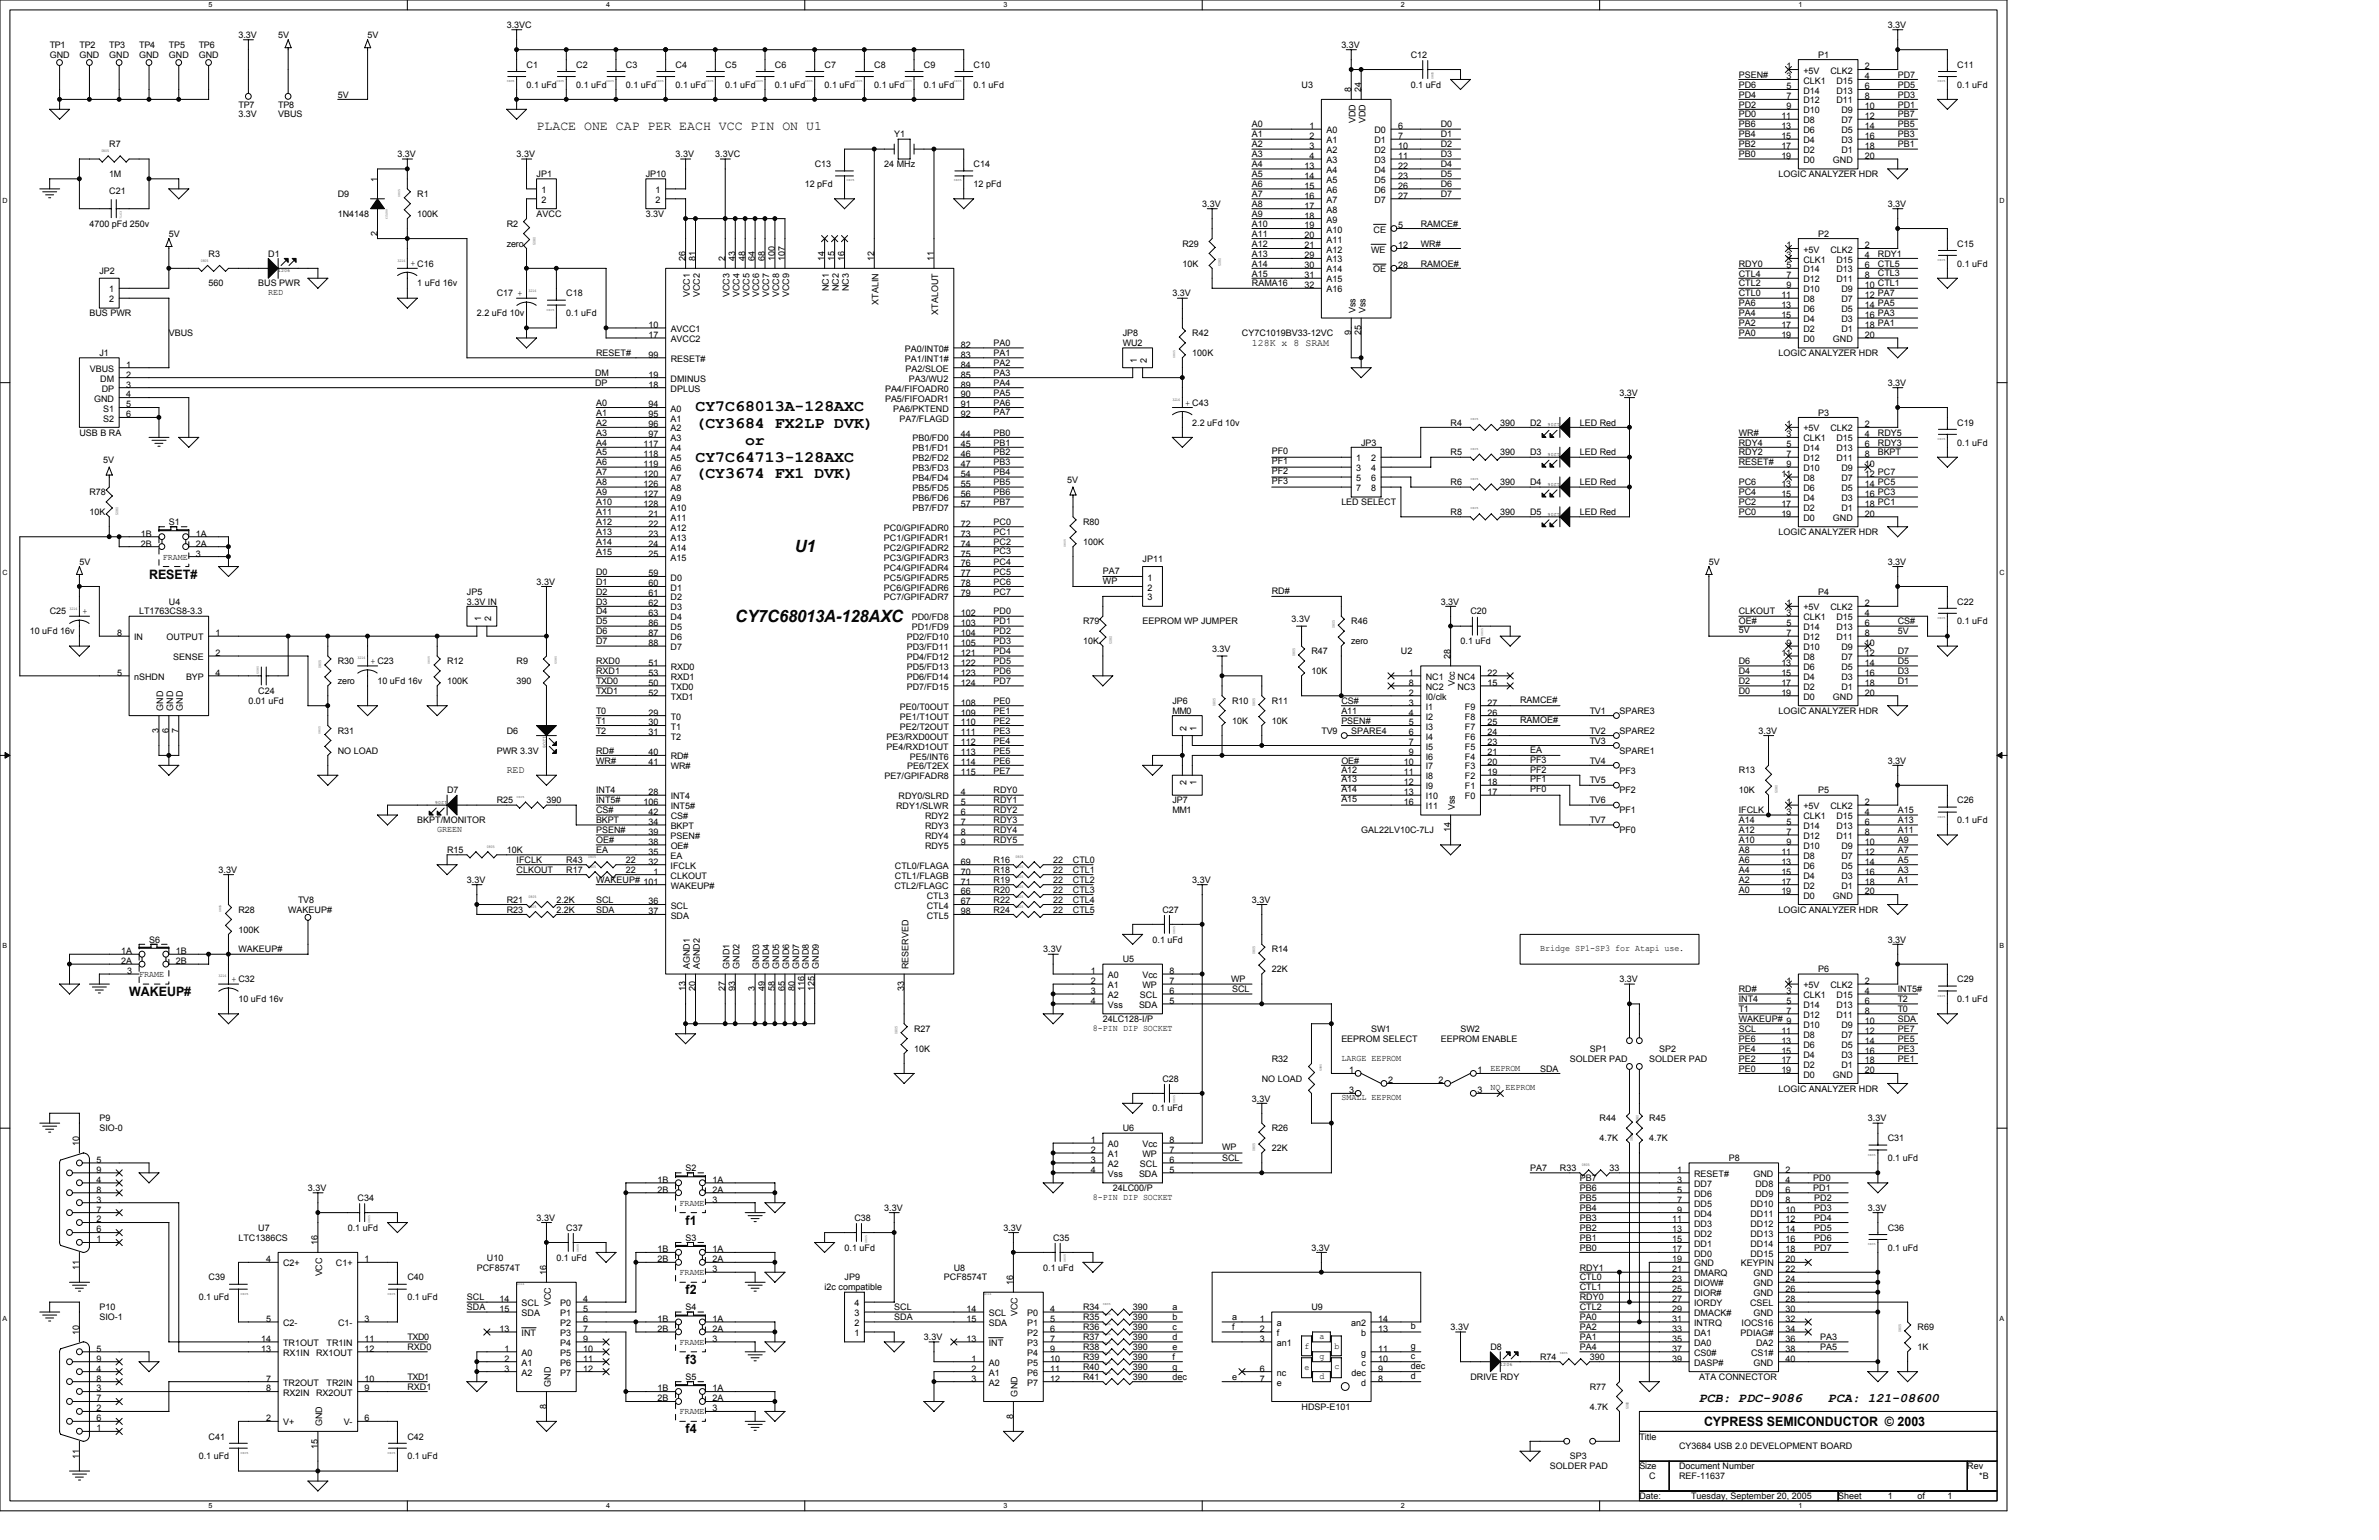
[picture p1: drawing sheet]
<svg xmlns="http://www.w3.org/2000/svg" width="432mm" height="279mm" viewBox="0 0 432 279" stroke-linecap="round" stroke-linejoin="round" font-family="sans-serif">
<defs><g id="words">
<g font-size="3.1">
<text x="144.3" y="100.2">U1</text>
<text x="133.5" y="112.8">CY7C68013A-128AXC</text>
</g>
<g font-size="2.9">
<text x="126.2" y="74.5">CY7C68013A-128AXC</text>
<text x="126.2" y="77.6">(CY3684 FX2LP DVK)</text>
<text x="126.2" y="83.7">CY7C64713-128AXC</text>
<text x="135.2" y="80.7">or</text>
<text x="126.2" y="86.8">(CY3674 FX1 DVK)</text>
</g>
<g font-size="2.3">
<text x="97.4" y="23.5">PLACE ONE CAP PER EACH VCC PIN ON U1</text>
<text x="27.1" y="105">RESET#</text>
<text x="23.4" y="180.7">WAKEUP#</text>
<text x="124.4" y="222.2">f1</text>
<text x="124.4" y="234.8">f2</text>
<text x="124.4" y="247.4">f3</text>
<text x="308.4" y="254.4">PCB: PDC-9086</text>
<text x="331.8" y="254.4">PCA: 121-08600</text>
<text x="124.4" y="260.1">f4</text>
<text x="309.3" y="258.8">CYPRESS SEMICONDUCTOR © 2003</text>
</g>
<g font-size="1.8">
<text x="227.2" y="62.7">128K x 8 SRAM</text>
<text x="92" y="140.3">RED</text>
</g>
<g font-size="1.6">
<text x="92" y="5.1">3.3VC</text>
<text x="342.6" y="5.1">3.3V</text>
<text x="9" y="8.7">TP1</text>
<text x="9" y="10.5">GND</text>
<text x="14.4" y="8.7">TP2</text>
<text x="14.4" y="10.5">GND</text>
<text x="19.8" y="8.7">TP3</text>
<text x="19.8" y="10.5">GND</text>
<text x="25.3" y="8.7">TP4</text>
<text x="25.3" y="10.5">GND</text>
<text x="30.6" y="8.7">TP5</text>
<text x="30.6" y="10.5">GND</text>
<text x="36.1" y="8.7">TP6</text>
<text x="36.1" y="10.5">GND</text>
<text x="43.3" y="6.9">3.3V</text>
<text x="50.5" y="6.9">5V</text>
<text x="66.7" y="6.9">5V</text>
<text x="243.5" y="8.7">3.3V</text>
<text x="256.1" y="10.5">C12</text>
<text x="330" y="10.5">P1</text>
<text x="61.3" y="17.7">5V</text>
<text x="95.6" y="12.3">C1</text>
<text x="95.6" y="15.9">0.1 uFd</text>
<text x="104.6" y="12.3">C2</text>
<text x="104.6" y="15.9">0.1 uFd</text>
<text x="113.6" y="12.3">C3</text>
<text x="113.6" y="15.9">0.1 uFd</text>
<text x="122.6" y="12.3">C4</text>
<text x="122.6" y="15.9">0.1 uFd</text>
<text x="131.6" y="12.3">C5</text>
<text x="131.6" y="15.9">0.1 uFd</text>
<text x="140.7" y="12.3">C6</text>
<text x="140.7" y="15.9">0.1 uFd</text>
<text x="149.7" y="12.3">C7</text>
<text x="149.7" y="15.9">0.1 uFd</text>
<text x="158.7" y="12.3">C8</text>
<text x="158.7" y="15.9">0.1 uFd</text>
<text x="167.7" y="12.3">C9</text>
<text x="167.7" y="15.9">0.1 uFd</text>
<text x="176.7" y="12.3">C10</text>
<text x="176.7" y="15.9">0.1 uFd</text>
<text x="236.2" y="15.9">U3</text>
<text x="245.2" y="16.8" transform="rotate(-90 245.2 16.8)">8</text>
<text x="247" y="16.8" transform="rotate(-90 247 16.8)">24</text>
<text x="256.1" y="15.9">0.1 uFd</text>
<text x="315.6" y="14.1">PSEN#</text>
<text x="315.6" y="15.9">PD6</text>
<text x="315.6" y="17.7">PD4</text>
<text x="324.2" y="12.6">1</text>
<text x="324.2" y="14.4">3</text>
<text x="324.2" y="16.2">5</text>
<text x="327.3" y="13.4">+5V</text>
<text x="327.3" y="15.2">CLK1</text>
<text x="327.3" y="17">D14</text>
<text x="332.2" y="13.4">CLK2</text>
<text x="333.3" y="15.2">D15</text>
<text x="333.3" y="17">D13</text>
<text x="338.5" y="12.6">2</text>
<text x="338.5" y="14.4">4</text>
<text x="338.5" y="16.2">6</text>
<text x="344.4" y="17.7">PD3</text>
<text x="344.4" y="14.1">PD7</text>
<text x="344.4" y="15.9">PD5</text>
<text x="355.3" y="12.3">C11</text>
<text x="355.3" y="15.9">0.1 uFd</text>
<text x="43.3" y="19.5">TP7</text>
<text x="43.3" y="21.3">3.3V</text>
<text x="50.5" y="19.5">TP8</text>
<text x="50.5" y="21.3">VBUS</text>
<text x="227.2" y="23.1">A0</text>
<text x="237.7" y="23.4">1</text>
<text x="246" y="22.4" transform="rotate(-90 246 22.4)">VDD</text>
<text x="247.8" y="22.4" transform="rotate(-90 247.8 22.4)">VDD</text>
<text x="253.7" y="23.4">6</text>
<text x="261.5" y="23.1">D0</text>
<text x="315.6" y="19.5">PD2</text>
<text x="315.6" y="21.3">PD0</text>
<text x="315.6" y="23.1">PB6</text>
<text x="323.3" y="21.6">11</text>
<text x="323.3" y="23.4">13</text>
<text x="324.2" y="18">7</text>
<text x="324.2" y="19.8">9</text>
<text x="327.3" y="18.8">D12</text>
<text x="327.3" y="20.6">D10</text>
<text x="327.3" y="22.4">D8</text>
<text x="333.3" y="18.8">D11</text>
<text x="334.2" y="22.4">D7</text>
<text x="334.2" y="20.6">D9</text>
<text x="338.5" y="18">8</text>
<text x="338.5" y="19.8">10</text>
<text x="338.5" y="21.6">12</text>
<text x="338.5" y="23.4">14</text>
<text x="344.4" y="21.3">PB7</text>
<text x="344.4" y="23.1">PB5</text>
<text x="344.4" y="19.5">PD1</text>
<text x="19.8" y="26.7">R7</text>
<text x="72.1" y="28.5">3.3V</text>
<text x="93.8" y="28.5">3.3V</text>
<text x="122.6" y="28.5">3.3V</text>
<text x="129.8" y="28.5">3.3VC</text>
<text x="162.3" y="24.9">Y1</text>
<text x="227.2" y="24.9">A1</text>
<text x="227.2" y="26.7">A2</text>
<text x="227.2" y="28.5">A3</text>
<text x="237.7" y="27">3</text>
<text x="237.7" y="28.8">4</text>
<text x="237.7" y="25.2">2</text>
<text x="240.7" y="27.8">A2</text>
<text x="240.7" y="29.6">A3</text>
<text x="240.7" y="26">A1</text>
<text x="240.7" y="24.2">A0</text>
<text x="249.5" y="24.2">D0</text>
<text x="249.5" y="26">D1</text>
<text x="249.5" y="27.8">D2</text>
<text x="249.5" y="29.6">D3</text>
<text x="253.7" y="25.2">7</text>
<text x="253.7" y="27">10</text>
<text x="253.7" y="28.8">11</text>
<text x="261.5" y="24.9">D1</text>
<text x="261.5" y="26.7">D2</text>
<text x="261.5" y="28.5">D3</text>
<text x="315.6" y="24.9">PB4</text>
<text x="315.6" y="26.7">PB2</text>
<text x="315.6" y="28.5">PB0</text>
<text x="323.3" y="25.2">15</text>
<text x="323.3" y="27">17</text>
<text x="323.3" y="28.8">19</text>
<text x="327.3" y="24.2">D6</text>
<text x="327.3" y="26">D4</text>
<text x="327.3" y="27.8">D2</text>
<text x="327.3" y="29.6">D0</text>
<text x="332.7" y="29.6">GND</text>
<text x="334.2" y="24.2">D5</text>
<text x="334.2" y="26">D3</text>
<text x="334.2" y="27.8">D1</text>
<text x="338.5" y="25.2">16</text>
<text x="338.5" y="27">18</text>
<text x="338.5" y="28.8">20</text>
<text x="344.4" y="26.7">PB1</text>
<text x="344.4" y="24.9">PB3</text>
<text x="19.8" y="35.2">C21</text>
<text x="19.8" y="32.1">1M</text>
<text x="61.3" y="35.8">D9</text>
<text x="68.5" y="33" transform="rotate(-90 68.5 33)">1</text>
<text x="75.7" y="35.8">R1</text>
<text x="97.4" y="32.1">JP1</text>
<text x="98.3" y="35">1</text>
<text x="117.2" y="32.1">JP10</text>
<text x="119" y="35">1</text>
<text x="146.1" y="33.9">12 pFd</text>
<text x="147.9" y="30.3">C13</text>
<text x="160.5" y="30.3">24 MHz</text>
<text x="176.7" y="30.3">C14</text>
<text x="176.7" y="33.9">12 pFd</text>
<text x="227.2" y="30.3">A4</text>
<text x="227.2" y="32.1">A5</text>
<text x="227.2" y="33.9">A6</text>
<text x="227.2" y="35.8">A7</text>
<text x="236.7" y="34.2">15</text>
<text x="236.7" y="30.6">13</text>
<text x="236.7" y="32.4">14</text>
<text x="240.7" y="35">A6</text>
<text x="240.7" y="31.4">A4</text>
<text x="240.7" y="33.2">A5</text>
<text x="249.5" y="31.4">D4</text>
<text x="249.5" y="33.2">D5</text>
<text x="249.5" y="35">D6</text>
<text x="253.7" y="30.6">22</text>
<text x="253.7" y="32.4">23</text>
<text x="253.7" y="34.2">26</text>
<text x="261.5" y="30.3">D4</text>
<text x="261.5" y="32.1">D5</text>
<text x="261.5" y="33.9">D6</text>
<text x="261.5" y="35.8">D7</text>
<text x="322.8" y="32.1">LOGIC ANALYZER HDR</text>
<text x="16.2" y="41.1">4700 pFd 250v</text>
<text x="61.3" y="39.3">1N4148</text>
<text x="75.7" y="39.3">100K</text>
<text x="92" y="41.1">R2</text>
<text x="97.4" y="39.3">AVCC</text>
<text x="98.3" y="36.8">2</text>
<text x="117.2" y="39.3">3.3V</text>
<text x="119" y="36.8">2</text>
<text x="218.2" y="37.5">3.3V</text>
<text x="227.2" y="37.5">A8</text>
<text x="227.2" y="39.3">A9</text>
<text x="227.2" y="41.1">A10</text>
<text x="236.7" y="36">16</text>
<text x="236.7" y="37.8">17</text>
<text x="236.7" y="39.6">18</text>
<text x="236.7" y="41.4">19</text>
<text x="240.7" y="36.8">A7</text>
<text x="240.7" y="38.6">A8</text>
<text x="240.7" y="40.4">A9</text>
<text x="249.5" y="36.8">D7</text>
<text x="253.7" y="36">27</text>
<text x="253.7" y="41.4">5</text>
<text x="257.9" y="41.1">RAMCE#</text>
<text x="342.6" y="37.5">3.3V</text>
<text x="30.6" y="42.9">5V</text>
<text x="37.9" y="46.6">R3</text>
<text x="48.7" y="46.6">D1</text>
<text x="68.5" y="42.8" transform="rotate(-90 68.5 42.8)">2</text>
<text x="92" y="44.8">zero</text>
<text x="124.4" y="47.4" transform="rotate(-90 124.4 47.4)">26</text>
<text x="126.2" y="47.4" transform="rotate(-90 126.2 47.4)">81</text>
<text x="131.6" y="47.4" transform="rotate(-90 131.6 47.4)">2</text>
<text x="133.4" y="47.4" transform="rotate(-90 133.4 47.4)">43</text>
<text x="135.2" y="47.4" transform="rotate(-90 135.2 47.4)">48</text>
<text x="137" y="47.4" transform="rotate(-90 137 47.4)">64</text>
<text x="138.8" y="47.4" transform="rotate(-90 138.8 47.4)">68</text>
<text x="140.6" y="47.4" transform="rotate(-90 140.6 47.4)">100</text>
<text x="142.5" y="47.4" transform="rotate(-90 142.5 47.4)">107</text>
<text x="149.6" y="47.4" transform="rotate(-90 149.6 47.4)">14</text>
<text x="151.5" y="47.4" transform="rotate(-90 151.5 47.4)">15</text>
<text x="153.3" y="47.4" transform="rotate(-90 153.3 47.4)">16</text>
<text x="158.7" y="47.4" transform="rotate(-90 158.7 47.4)">12</text>
<text x="169.5" y="47.4" transform="rotate(-90 169.5 47.4)">11</text>
<text x="214.6" y="44.8">R29</text>
<text x="227.2" y="42.9">A11</text>
<text x="227.2" y="44.8">A12</text>
<text x="227.2" y="46.6">A13</text>
<text x="236.7" y="43.3">20</text>
<text x="236.7" y="45.1">21</text>
<text x="236.7" y="46.9">29</text>
<text x="240.7" y="42.2">A10</text>
<text x="240.7" y="44">A11</text>
<text x="240.7" y="45.8">A12</text>
<text x="240.7" y="47.6">A13</text>
<text x="248.9" y="45.8">WE</text>
<text x="249.3" y="42.2">CE</text>
<text x="253.7" y="45.1">12</text>
<text x="257.9" y="44.8">WR#</text>
<text x="324.2" y="45.1">1</text>
<text x="324.2" y="46.9">3</text>
<text x="327.3" y="45.8">+5V</text>
<text x="327.3" y="47.6">CLK1</text>
<text x="330" y="42.9">P2</text>
<text x="332.2" y="45.8">CLK2</text>
<text x="333.3" y="47.6">D15</text>
<text x="338.5" y="45.1">2</text>
<text x="338.5" y="46.9">4</text>
<text x="340.8" y="46.6">RDY1</text>
<text x="355.3" y="44.8">C15</text>
<text x="18" y="49.6">JP2</text>
<text x="19.8" y="53">1</text>
<text x="37.9" y="52">560</text>
<text x="46.9" y="52">BUS PWR</text>
<text x="48.7" y="53.6">RED</text>
<text x="74.5" y="48.3">+ C16</text>
<text x="75.7" y="52">1 uFd 16v</text>
<text x="90.2" y="53.8">C17 +</text>
<text x="102.8" y="53.8">C18</text>
<text x="125.2" y="54" transform="rotate(-90 125.2 54)">VCC1</text>
<text x="127" y="54" transform="rotate(-90 127 54)">VCC2</text>
<text x="132.4" y="54" transform="rotate(-90 132.4 54)">VCC3</text>
<text x="134.2" y="54" transform="rotate(-90 134.2 54)">VCC4</text>
<text x="136" y="54" transform="rotate(-90 136 54)">VCC5</text>
<text x="137.8" y="54" transform="rotate(-90 137.8 54)">VCC6</text>
<text x="139.6" y="54" transform="rotate(-90 139.6 54)">VCC7</text>
<text x="141.4" y="54" transform="rotate(-90 141.4 54)">VCC8</text>
<text x="143.2" y="54" transform="rotate(-90 143.2 54)">VCC9</text>
<text x="150.4" y="52.9" transform="rotate(-90 150.4 52.9)">NC1</text>
<text x="152.3" y="52.9" transform="rotate(-90 152.3 52.9)">NC2</text>
<text x="154.1" y="52.9" transform="rotate(-90 154.1 52.9)">NC3</text>
<text x="212.8" y="53.8">3.3V</text>
<text x="214.6" y="48.4">10K</text>
<text x="227.2" y="48.4">A14</text>
<text x="227.2" y="50.2">A15</text>
<text x="227.2" y="52">RAMA16</text>
<text x="236.7" y="48.7">30</text>
<text x="236.7" y="50.5">31</text>
<text x="236.7" y="52.3">32</text>
<text x="240.7" y="49.4">A14</text>
<text x="240.7" y="51.2">A15</text>
<text x="240.7" y="53">A16</text>
<text x="249.2" y="49.4">OE</text>
<text x="253.7" y="48.7">28</text>
<text x="257.9" y="48.4">RAMOE#</text>
<text x="315.6" y="48.4">RDY0</text>
<text x="315.6" y="50.2">CTL4</text>
<text x="315.6" y="53.8">CTL0</text>
<text x="315.6" y="52">CTL2</text>
<text x="324.2" y="48.7">5</text>
<text x="324.2" y="50.5">7</text>
<text x="324.2" y="52.3">9</text>
<text x="327.3" y="49.4">D14</text>
<text x="327.3" y="51.2">D12</text>
<text x="327.3" y="53">D10</text>
<text x="333.3" y="49.4">D13</text>
<text x="333.3" y="51.2">D11</text>
<text x="334.2" y="53">D9</text>
<text x="338.5" y="48.7">6</text>
<text x="338.5" y="50.5">8</text>
<text x="338.5" y="52.3">10 CTL1</text>
<text x="340.8" y="50.2">CTL3</text>
<text x="340.8" y="48.4">CTL5</text>
<text x="355.3" y="48.4">0.1 uFd</text>
<text x="16.2" y="57.4">BUS PWR</text>
<text x="19.8" y="54.8">2</text>
<text x="86.6" y="57.4">2.2 uFd 10v</text>
<text x="102.8" y="57.4">0.1 uFd</text>
<text x="117.7" y="59.5">10</text>
<text x="159.4" y="55.3" transform="rotate(-90 159.4 55.3)">XTALIN</text>
<text x="170.3" y="57.1" transform="rotate(-90 170.3 57.1)">XTALOUT</text>
<text x="246" y="56.8" transform="rotate(-90 246 56.8)">Vss</text>
<text x="247.8" y="56.8" transform="rotate(-90 247.8 56.8)">Vss</text>
<text x="315.6" y="55.6">PA6</text>
<text x="315.6" y="57.4">PA4</text>
<text x="315.6" y="59.2">PA2</text>
<text x="323.3" y="54.1">11</text>
<text x="323.3" y="55.9">13</text>
<text x="323.3" y="57.7">15</text>
<text x="323.3" y="59.5">17</text>
<text x="327.3" y="54.8">D8</text>
<text x="327.3" y="56.6">D6</text>
<text x="327.3" y="58.4">D4</text>
<text x="334.2" y="54.8">D7</text>
<text x="334.2" y="56.6">D5</text>
<text x="334.2" y="58.4">D3</text>
<text x="338.5" y="54.1">12 PA7</text>
<text x="338.5" y="55.9">14 PA5</text>
<text x="338.5" y="57.7">16 PA3</text>
<text x="338.5" y="59.5">18 PA1</text>
<text x="18" y="64.6">J1</text>
<text x="30.6" y="61">VBUS</text>
<text x="108.2" y="64.6">RESET#</text>
<text x="117.7" y="64.9">99</text>
<text x="117.7" y="61.3">17</text>
<text x="121.7" y="60.2">AVCC1</text>
<text x="121.7" y="65.7">RESET#</text>
<text x="121.7" y="62.1">AVCC2</text>
<text x="164.3" y="63.9">PA0/INT0#</text>
<text x="164.3" y="65.7">PA1/INT1#</text>
<text x="174.4" y="64.9">83</text>
<text x="174.4" y="63.1">82</text>
<text x="180.3" y="64.6">PA1</text>
<text x="180.3" y="62.8">PA0</text>
<text x="203.8" y="61">JP8</text>
<text x="203.8" y="62.8">WU2</text>
<text x="206.4" y="65.8" transform="rotate(-90 206.4 65.8)">1</text>
<text x="208.2" y="65.8" transform="rotate(-90 208.2 65.8)">2</text>
<text x="216.4" y="61">R42</text>
<text x="216.4" y="64.6">100K</text>
<text x="225.4" y="61">CY7C1019BV33-12VC</text>
<text x="245.2" y="60.9" transform="rotate(-90 245.2 60.9)">9</text>
<text x="247" y="60.9" transform="rotate(-90 247 60.9)">25</text>
<text x="315.6" y="61">PA0</text>
<text x="322.8" y="64.6">LOGIC ANALYZER HDR</text>
<text x="323.3" y="61.3">19</text>
<text x="327.3" y="60.2">D2</text>
<text x="327.3" y="62.1">D0</text>
<text x="332.7" y="62.1">GND</text>
<text x="334.2" y="60.2">D1</text>
<text x="338.5" y="61.3">20</text>
<text x="16.3" y="67.5">VBUS</text>
<text x="18.2" y="69.3">DM</text>
<text x="18.5" y="71.1">DP</text>
<text x="22.9" y="66.7">1</text>
<text x="22.9" y="68.5">2</text>
<text x="22.9" y="70.3">3</text>
<text x="108" y="68.2">DM</text>
<text x="108" y="70">DP</text>
<text x="117.7" y="70.3">18</text>
<text x="117.7" y="68.5">19</text>
<text x="121.7" y="71.1">DPLUS</text>
<text x="121.7" y="69.3">DMINUS</text>
<text x="160.6" y="71.1">PA4/FIFOADR0</text>
<text x="164.4" y="67.5">PA2/SLOE</text>
<text x="165" y="69.3">PA3/WU2</text>
<text x="174.4" y="66.7">84</text>
<text x="174.4" y="68.5">85</text>
<text x="174.4" y="70.3">89</text>
<text x="180.3" y="71.8">PA5</text>
<text x="180.3" y="70">PA4</text>
<text x="180.3" y="66.4">PA2</text>
<text x="180.3" y="68.2">PA3</text>
<text x="293.9" y="71.8">3.3V</text>
<text x="342.6" y="70">3.3V</text>
<text x="17.1" y="72.9">GND</text>
<text x="18.7" y="74.7">S1</text>
<text x="18.7" y="76.5">S2</text>
<text x="22.9" y="72.1">4</text>
<text x="22.9" y="73.9">5</text>
<text x="22.9" y="75.7">6</text>
<text x="108.2" y="77.2">A2</text>
<text x="108.2" y="73.6">A0</text>
<text x="108.2" y="75.4">A1</text>
<text x="117.7" y="73.9">94</text>
<text x="117.7" y="75.7">95</text>
<text x="117.7" y="77.5">96</text>
<text x="121.7" y="74.7">A0</text>
<text x="121.7" y="76.5">A1</text>
<text x="160.6" y="72.9">PA5/FIFOADR1</text>
<text x="162.1" y="74.7">PA6/PKTEND</text>
<text x="163.3" y="76.5">PA7/FLAGD</text>
<text x="174.4" y="72.1">90</text>
<text x="174.4" y="73.9">91</text>
<text x="174.4" y="75.7">92</text>
<text x="180.3" y="75.2">PA7</text>
<text x="180.3" y="73.6">PA6</text>
<text x="215.1" y="73.6">+ C43</text>
<text x="216.4" y="77.2">2.2 uFd 10v</text>
<text x="263.3" y="77.2">R4</text>
<text x="272.3" y="77.2">390</text>
<text x="277.7" y="77.2">D2</text>
<text x="286.7" y="77.2">LED Red</text>
<text x="324.2" y="77.5">1</text>
<text x="330" y="75.4">P3</text>
<text x="338.5" y="77.5">2</text>
<text x="355.3" y="77.2">C19</text>
<text x="14.4" y="79">USB B RA</text>
<text x="108.2" y="80.8">A4</text>
<text x="108.2" y="79">A3</text>
<text x="108.2" y="82.6">A5</text>
<text x="116.8" y="81.1">117</text>
<text x="116.8" y="82.9">118</text>
<text x="117.7" y="79.3">97</text>
<text x="121.7" y="78.3">A2</text>
<text x="121.7" y="80.1">A3</text>
<text x="121.7" y="81.9">A4</text>
<text x="121.7" y="83.7">A5</text>
<text x="165.6" y="81.9">PB1/FD1</text>
<text x="165.6" y="83.7">PB2/FD2</text>
<text x="165.6" y="80.1">PB0/FD0</text>
<text x="174.4" y="79.3">44</text>
<text x="174.4" y="81.1">45</text>
<text x="174.4" y="82.9">46</text>
<text x="180.3" y="80.8">PB1</text>
<text x="180.3" y="79">PB0</text>
<text x="180.3" y="82.6">PB2</text>
<text x="230.8" y="82.4">PF0</text>
<text x="246.2" y="83.7">1</text>
<text x="247.1" y="80.8">JP3</text>
<text x="248.9" y="83.7">2</text>
<text x="263.3" y="82.6">R5</text>
<text x="272.3" y="82.6">390</text>
<text x="277.7" y="82.6">D3</text>
<text x="286.7" y="82.6">LED Red</text>
<text x="315.6" y="79">WR#</text>
<text x="315.6" y="80.8">RDY4</text>
<text x="315.6" y="82.6">RDY2</text>
<text x="324.2" y="79.3">3</text>
<text x="324.2" y="81.1">5</text>
<text x="324.2" y="82.9">7</text>
<text x="327.3" y="78.3">+5V</text>
<text x="327.3" y="80.1">CLK1</text>
<text x="327.3" y="81.9">D14</text>
<text x="327.3" y="83.7">D12</text>
<text x="332.2" y="78.3">CLK2</text>
<text x="333.3" y="80.1">D15</text>
<text x="333.3" y="81.9">D13</text>
<text x="333.3" y="83.7">D11</text>
<text x="338.5" y="79.3">4</text>
<text x="338.5" y="81.1">6</text>
<text x="338.5" y="82.9">8</text>
<text x="340.8" y="82.6">BKPT</text>
<text x="340.8" y="79">RDY5</text>
<text x="340.8" y="80.8">RDY3</text>
<text x="355.3" y="80.8">0.1 uFd</text>
<text x="16.2" y="89.9">R78</text>
<text x="18.8" y="84.1">5V</text>
<text x="108.2" y="86.2">A7</text>
<text x="108.2" y="84.4">A6</text>
<text x="108.2" y="88">A8</text>
<text x="108.2" y="89.9">A9</text>
<text x="116.8" y="84.7">119</text>
<text x="116.8" y="86.5">120</text>
<text x="116.8" y="88.3">126</text>
<text x="121.7" y="85.5">A6</text>
<text x="121.7" y="87.3">A7</text>
<text x="121.7" y="89.1">A8</text>
<text x="165.6" y="85.5">PB3/FD3</text>
<text x="165.6" y="87.3">PB4/FD4</text>
<text x="165.6" y="89.1">PB5/FD5</text>
<text x="174.4" y="84.7">47</text>
<text x="174.4" y="86.5">54</text>
<text x="174.4" y="88.3">55</text>
<text x="180.3" y="86.2">PB4</text>
<text x="180.3" y="84.4">PB3</text>
<text x="180.3" y="89.9">PB6</text>
<text x="180.3" y="88">PB5</text>
<text x="193.7" y="87.7">5V</text>
<text x="230.8" y="84.2">PF1</text>
<text x="230.8" y="86.1">PF2</text>
<text x="230.8" y="87.9">PF3</text>
<text x="246.2" y="85.5">3</text>
<text x="246.2" y="87.3">5</text>
<text x="246.2" y="89.1">7</text>
<text x="248.9" y="85.5">4</text>
<text x="248.9" y="87.3">6</text>
<text x="248.9" y="89.1">8</text>
<text x="263.3" y="88">R6</text>
<text x="272.3" y="88">390</text>
<text x="277.7" y="88">D4</text>
<text x="286.7" y="88">LED Red</text>
<text x="315.6" y="84.4">RESET#</text>
<text x="315.6" y="89.9">PC4</text>
<text x="315.6" y="88">PC6</text>
<text x="323.3" y="86.5">11</text>
<text x="323.3" y="88.3">13</text>
<text x="324.2" y="84.7">9</text>
<text x="327.3" y="85.5">D10</text>
<text x="327.3" y="87.3">D8</text>
<text x="327.3" y="89.1">D6</text>
<text x="334.2" y="87.3">D7</text>
<text x="334.2" y="89.1">D5</text>
<text x="334.2" y="85.5">D9</text>
<text x="338.5" y="84.7">10</text>
<text x="338.5" y="86.5">12 PC7</text>
<text x="338.5" y="88.3">14 PC5</text>
<text x="16.2" y="93.5">10K</text>
<text x="30.6" y="95.2">S1</text>
<text x="108.2" y="91.7">A10</text>
<text x="108.2" y="95.3">A12</text>
<text x="108.2" y="93.5">A11</text>
<text x="116.8" y="90.1">127</text>
<text x="116.8" y="91.9">128</text>
<text x="117.7" y="93.7">21</text>
<text x="117.7" y="95.5">22</text>
<text x="121.7" y="90.9">A9</text>
<text x="121.7" y="92.7">A10</text>
<text x="121.7" y="94.5">A11</text>
<text x="165.6" y="90.9">PB6/FD6</text>
<text x="165.6" y="92.7">PB7/FD7</text>
<text x="174.4" y="90.1">56</text>
<text x="174.4" y="91.9">57</text>
<text x="174.4" y="95.5">72</text>
<text x="180.3" y="95.3">PC0</text>
<text x="180.3" y="91.7">PB7</text>
<text x="196.6" y="95.2">R80</text>
<text x="243.5" y="91.7">LED SELECT</text>
<text x="263.3" y="93.5">R8</text>
<text x="272.3" y="93.5">390</text>
<text x="277.7" y="93.5">D5</text>
<text x="286.7" y="93.5">LED Red</text>
<text x="315.6" y="91.7">PC2</text>
<text x="315.6" y="93.5">PC0</text>
<text x="323.3" y="90.1">15</text>
<text x="323.3" y="91.9">17</text>
<text x="323.3" y="93.7">19</text>
<text x="327.3" y="90.9">D4</text>
<text x="327.3" y="92.7">D2</text>
<text x="327.3" y="94.5">D0</text>
<text x="332.7" y="94.5">GND</text>
<text x="334.2" y="90.9">D3</text>
<text x="334.2" y="92.7">D1</text>
<text x="338.5" y="90.1">16 PC3</text>
<text x="338.5" y="91.9">18 PC1</text>
<text x="338.5" y="93.7">20</text>
<text x="25.6" y="97.4">1B</text>
<text x="25.6" y="99.2">2B</text>
<text x="29.6" y="101.5">FRAME</text>
<text x="35.5" y="97.4">1A</text>
<text x="35.5" y="99.2">2A</text>
<text x="35.5" y="101">3</text>
<text x="108.2" y="100.7">A15</text>
<text x="108.2" y="98.9">A14</text>
<text x="108.2" y="97.1">A13</text>
<text x="117.7" y="97.4">23</text>
<text x="117.7" y="99.2">24</text>
<text x="117.7" y="101">25</text>
<text x="121.7" y="96.3">A12</text>
<text x="121.7" y="98.1">A13</text>
<text x="121.7" y="99.9">A14</text>
<text x="121.7" y="101.7">A15</text>
<text x="160.4" y="96.3">PC0/GPIFADR0</text>
<text x="160.4" y="98.1">PC1/GPIFADR1</text>
<text x="160.4" y="99.9">PC2/GPIFADR2</text>
<text x="160.4" y="101.7">PC3/GPIFADR3</text>
<text x="174.4" y="97.4">73</text>
<text x="174.4" y="99.2">74</text>
<text x="174.4" y="101">75</text>
<text x="180.3" y="97.1">PC1</text>
<text x="180.3" y="100.5">PC3</text>
<text x="180.3" y="98.9">PC2</text>
<text x="196.6" y="98.9">100K</text>
<text x="207.4" y="101.9">JP11</text>
<text x="322.8" y="97">LOGIC ANALYZER HDR</text>
<text x="14.4" y="102.5">5V</text>
<text x="84.8" y="107.9">JP5</text>
<text x="97.4" y="106.1">3.3V</text>
<text x="108.2" y="107.9">D2</text>
<text x="108.2" y="104.3">D0</text>
<text x="108.2" y="106.1">D1</text>
<text x="117.7" y="104.6">59</text>
<text x="117.7" y="106.4">60</text>
<text x="121.7" y="105.3">D0</text>
<text x="121.7" y="107.1">D1</text>
<text x="160.4" y="103.5">PC4/GPIFADR4</text>
<text x="160.4" y="105.3">PC5/GPIFADR5</text>
<text x="160.4" y="107.1">PC6/GPIFADR6</text>
<text x="174.4" y="102.8">76</text>
<text x="174.4" y="104.6">77</text>
<text x="174.4" y="106.4">78</text>
<text x="180.3" y="107.9">PC7</text>
<text x="180.3" y="106.1">PC6</text>
<text x="180.3" y="104.3">PC5</text>
<text x="180.3" y="102.5">PC4</text>
<text x="200.2" y="104.1">PA7</text>
<text x="200.2" y="105.9">WP</text>
<text x="208.3" y="105.3">1</text>
<text x="208.3" y="107.1">2</text>
<text x="230.8" y="107.7">RD#</text>
<text x="310.2" y="102.5">5V</text>
<text x="330" y="107.9">P4</text>
<text x="342.6" y="102.5">3.3V</text>
<text x="9" y="111.5">C25</text>
<text x="15" y="111.5">+</text>
<text x="25.3" y="111.5">LT1763CS8-3.3</text>
<text x="30.6" y="109.7">U4</text>
<text x="84.8" y="109.7">3.3V IN</text>
<text x="87.3" y="112.7" transform="rotate(-90 87.3 112.7)">1</text>
<text x="89.1" y="112.7" transform="rotate(-90 89.1 112.7)">2</text>
<text x="108.2" y="111.5">D4</text>
<text x="108.2" y="109.7">D3</text>
<text x="108.2" y="113.3">D5</text>
<text x="117.7" y="108.2">61</text>
<text x="117.7" y="110">62</text>
<text x="117.7" y="111.8">63</text>
<text x="117.7" y="113.6">86</text>
<text x="121.7" y="108.9">D2</text>
<text x="121.7" y="110.7">D3</text>
<text x="121.7" y="112.5">D4</text>
<text x="160.4" y="108.9">PC7/GPIFADR7</text>
<text x="165.5" y="112.5">PD0/FD8</text>
<text x="174.4" y="108.2">79</text>
<text x="174.4" y="111.8">102</text>
<text x="174.4" y="113.6">103</text>
<text x="180.3" y="111.5">PD0</text>
<text x="180.3" y="113.3">PD1</text>
<text x="196.6" y="113.3">R79</text>
<text x="207.4" y="113.3">EEPROM WP JUMPER</text>
<text x="208.3" y="108.9">3</text>
<text x="234.4" y="112.9">3.3V</text>
<text x="245.3" y="113.3">R46</text>
<text x="261.5" y="109.7">3.3V</text>
<text x="266.9" y="111.5">C20</text>
<text x="315.6" y="111.5">CLKOUT</text>
<text x="315.6" y="113.3">OE#</text>
<text x="324.2" y="110">1</text>
<text x="324.2" y="111.8">3</text>
<text x="324.2" y="113.6">5</text>
<text x="327.3" y="110.7">+5V</text>
<text x="327.3" y="112.5">CLK1</text>
<text x="332.2" y="110.7">CLK2</text>
<text x="333.3" y="112.5">D15</text>
<text x="338.5" y="110">2</text>
<text x="338.5" y="111.8">4</text>
<text x="338.5" y="113.6">6</text>
<text x="344.4" y="113.3">CS#</text>
<text x="355.3" y="109.7">C22</text>
<text x="355.3" y="113.3">0.1 uFd</text>
<text x="5.4" y="115.1">10 uFd 16v</text>
<text x="21.3" y="115.4">8</text>
<text x="24.3" y="116.2">IN</text>
<text x="30.2" y="116.2">OUTPUT</text>
<text x="31.5" y="119.8">SENSE</text>
<text x="39.1" y="115.4">1</text>
<text x="39.1" y="119">2</text>
<text x="108.2" y="116.9">D7</text>
<text x="108.2" y="115.1">D6</text>
<text x="117.7" y="115.4">87</text>
<text x="117.7" y="117.2">88</text>
<text x="121.7" y="114.3">D5</text>
<text x="121.7" y="116.2">D6</text>
<text x="121.7" y="118">D7</text>
<text x="164.6" y="116.2">PD2/FD10</text>
<text x="164.6" y="118">PD3/FD11</text>
<text x="164.6" y="119.8">PD4/FD12</text>
<text x="165.5" y="114.3">PD1/FD9</text>
<text x="174.4" y="115.4">104</text>
<text x="174.4" y="117.2">105</text>
<text x="174.4" y="119">121</text>
<text x="180.3" y="116.9">PD3</text>
<text x="180.3" y="115.1">PD2</text>
<text x="180.3" y="118.7">PD4</text>
<text x="196.6" y="116.9">10K</text>
<text x="220" y="118.3">3.3V</text>
<text x="238" y="118.7">R47</text>
<text x="245.3" y="116.9">zero</text>
<text x="254.3" y="118.7">U2</text>
<text x="263.3" y="119.5" transform="rotate(-90 263.3 119.5)">28</text>
<text x="265.1" y="116.9">0.1 uFd</text>
<text x="315.6" y="114.9">5V</text>
<text x="323.3" y="119">11</text>
<text x="324.2" y="115.4">7</text>
<text x="324.2" y="117.2">9</text>
<text x="327.3" y="114.3">D14</text>
<text x="327.3" y="116.2">D12</text>
<text x="327.3" y="118">D10</text>
<text x="327.3" y="119.8">D8</text>
<text x="333.3" y="114.3">D13</text>
<text x="333.3" y="116.2">D11</text>
<text x="334.2" y="119.8">D7</text>
<text x="334.2" y="118">D9</text>
<text x="338.5" y="115.4">8</text>
<text x="338.5" y="117.2">10</text>
<text x="338.5" y="119">12</text>
<text x="344.4" y="115.1">5V</text>
<text x="344.4" y="118.7">D7</text>
<text x="21.3" y="122.6">5</text>
<text x="24.3" y="123.4">nSHDN</text>
<text x="33.8" y="123.4">BYP</text>
<text x="39.1" y="122.6">4</text>
<text x="46.9" y="125.9">C24</text>
<text x="61.3" y="120.5">R30</text>
<text x="61.3" y="124.1">zero</text>
<text x="67.3" y="120.5">+ C23</text>
<text x="68.5" y="124.1">10 uFd 16v</text>
<text x="81.2" y="120.5">R12</text>
<text x="81.2" y="124.1">100K</text>
<text x="93.8" y="120.5">R9</text>
<text x="93.8" y="124.1">390</text>
<text x="108.2" y="124.1">TXD0</text>
<text x="108.2" y="120.5">RXD0</text>
<text x="108.2" y="125.9">TXD1</text>
<text x="108.2" y="122.3">RXD1</text>
<text x="117.7" y="120.8">51</text>
<text x="117.7" y="124.4">50</text>
<text x="117.7" y="122.6">53</text>
<text x="121.7" y="121.6">RXD0</text>
<text x="121.7" y="125.2">TXD0</text>
<text x="121.7" y="123.4">RXD1</text>
<text x="164.6" y="121.6">PD5/FD13</text>
<text x="164.6" y="123.4">PD6/FD14</text>
<text x="164.6" y="125.2">PD7/FD15</text>
<text x="174.4" y="120.8">122</text>
<text x="174.4" y="122.6">123</text>
<text x="174.4" y="124.4">124</text>
<text x="180.3" y="122.3">PD6</text>
<text x="180.3" y="120.5">PD5</text>
<text x="180.3" y="124.1">PD7</text>
<text x="238" y="122.3">10K</text>
<text x="255.7" y="122.6">1</text>
<text x="255.7" y="124.4">8</text>
<text x="258.8" y="123.4">NC1</text>
<text x="258.8" y="125.2">NC2</text>
<text x="264.1" y="124.5" transform="rotate(-90 264.1 124.5)">Vcc</text>
<text x="264.5" y="123.4">NC4</text>
<text x="264.5" y="125.2">NC3</text>
<text x="270" y="122.6">22</text>
<text x="270" y="124.4">15</text>
<text x="315.6" y="122.3">D4</text>
<text x="315.6" y="124.1">D2</text>
<text x="315.6" y="125.9">D0</text>
<text x="315.6" y="120.5">D6</text>
<text x="323.3" y="120.8">13</text>
<text x="323.3" y="122.6">15</text>
<text x="323.3" y="124.4">17</text>
<text x="327.3" y="121.6">D6</text>
<text x="327.3" y="123.4">D4</text>
<text x="327.3" y="125.2">D2</text>
<text x="334.2" y="121.6">D5</text>
<text x="334.2" y="123.4">D3</text>
<text x="334.2" y="125.2">D1</text>
<text x="338.5" y="120.8">14</text>
<text x="338.5" y="122.6">16</text>
<text x="338.5" y="124.4">18</text>
<text x="344.4" y="120.5">D5</text>
<text x="344.4" y="124.1">D1</text>
<text x="344.4" y="122.3">D3</text>
<text x="29.6" y="128.9" transform="rotate(-90 29.6 128.9)">GND</text>
<text x="31.4" y="128.9" transform="rotate(-90 31.4 128.9)">GND</text>
<text x="33.2" y="128.9" transform="rotate(-90 33.2 128.9)">GND</text>
<text x="45.1" y="127.7">0.01 uFd</text>
<text x="108.2" y="131.3">T1</text>
<text x="108.2" y="129.5">T0</text>
<text x="117.7" y="129.8">29</text>
<text x="117.7" y="131.6">30</text>
<text x="117.7" y="126.2">52</text>
<text x="121.7" y="130.6">T0</text>
<text x="121.7" y="127">TXD1</text>
<text x="163.3" y="128.8">PE0/T0OUT</text>
<text x="163.3" y="130.6">PE1/T1OUT</text>
<text x="174.4" y="128">108</text>
<text x="174.4" y="129.8">109</text>
<text x="174.4" y="131.6">110</text>
<text x="180.3" y="127.7">PE0</text>
<text x="180.3" y="129.5">PE1</text>
<text x="180.3" y="131.3">PE2</text>
<text x="212.8" y="127.7">JP6</text>
<text x="212.8" y="129.5">MM0</text>
<text x="223.6" y="127.7">R10</text>
<text x="223.6" y="131.3">10K</text>
<text x="230.8" y="127.7">R11</text>
<text x="230.8" y="131.3">10K</text>
<text x="243.5" y="129.5">A11</text>
<text x="243.5" y="131.3">PSEN#</text>
<text x="243.5" y="127.7">CS#</text>
<text x="255.7" y="126.2">2</text>
<text x="255.7" y="128">3</text>
<text x="255.7" y="129.8">4</text>
<text x="255.7" y="131.6">5</text>
<text x="258.8" y="127">I0/clk</text>
<text x="258.8" y="128.8">I1</text>
<text x="258.8" y="130.6">I2</text>
<text x="265.9" y="130.6">F8</text>
<text x="265.9" y="128.8">F9</text>
<text x="270" y="131.6">25</text>
<text x="270" y="129.8">26</text>
<text x="270" y="128">27</text>
<text x="275.9" y="131.2">RAMOE#</text>
<text x="275.9" y="127.5">RAMCE#</text>
<text x="288.5" y="129.5">TV1</text>
<text x="293.9" y="129.5">SPARE3</text>
<text x="322.8" y="129.5">LOGIC ANALYZER HDR</text>
<text x="323.3" y="126.2">19</text>
<text x="327.3" y="127">D0</text>
<text x="332.7" y="127">GND</text>
<text x="338.5" y="126.2">20</text>
<text x="28.8" y="133" transform="rotate(-90 28.8 133)">3</text>
<text x="30.6" y="133" transform="rotate(-90 30.6 133)">6</text>
<text x="32.4" y="133" transform="rotate(-90 32.4 133)">7</text>
<text x="61.3" y="133.1">R31</text>
<text x="61.3" y="136.7">NO LOAD</text>
<text x="90.2" y="136.7">PWR 3.3V</text>
<text x="92" y="133.1">D6</text>
<text x="108.2" y="133.1">T2</text>
<text x="108.2" y="136.7">RD#</text>
<text x="117.7" y="137">40</text>
<text x="117.7" y="133.4">31</text>
<text x="121.7" y="137.8">RD#</text>
<text x="121.7" y="132.4">T1</text>
<text x="121.7" y="134.2">T2</text>
<text x="160.9" y="134.2">PE3/RXD0OUT</text>
<text x="160.9" y="136">PE4/RXD1OUT</text>
<text x="163.3" y="132.4">PE2/T2OUT</text>
<text x="165.2" y="137.8">PE5/INT6</text>
<text x="174.4" y="133.4">111</text>
<text x="174.4" y="135.2">112</text>
<text x="174.4" y="137">113</text>
<text x="180.3" y="133.1">PE3</text>
<text x="180.3" y="134.9">PE4</text>
<text x="180.3" y="136.7">PE5</text>
<text x="215.4" y="132.5" transform="rotate(-90 215.4 132.5)">2</text>
<text x="217.2" y="132.5" transform="rotate(-90 217.2 132.5)">1</text>
<text x="239.8" y="133.1">TV9</text>
<text x="245.3" y="133.1">SPARE4</text>
<text x="255.7" y="133.4">6</text>
<text x="255.7" y="135.2">7</text>
<text x="255.7" y="137">9</text>
<text x="258.8" y="132.4">I3</text>
<text x="258.8" y="134.2">I4</text>
<text x="258.8" y="136">I5</text>
<text x="258.8" y="137.8">I6</text>
<text x="265.9" y="137.8">F4</text>
<text x="265.9" y="136">F5</text>
<text x="265.9" y="134.2">F6</text>
<text x="265.9" y="132.4">F7</text>
<text x="270" y="137">21</text>
<text x="270" y="135.2">23</text>
<text x="270" y="133.4">24</text>
<text x="277.7" y="136.5">EA</text>
<text x="288.5" y="133.1">TV2</text>
<text x="288.5" y="134.9">TV3</text>
<text x="293.9" y="133.1">SPARE2</text>
<text x="293.9" y="136.7">SPARE1</text>
<text x="319.2" y="133.1">3.3V</text>
<text x="81.2" y="144">D7</text>
<text x="108.2" y="144">INT4</text>
<text x="108.2" y="138.5">WR#</text>
<text x="117.7" y="138.8">41</text>
<text x="121.7" y="139.6">WR#</text>
<text x="160.5" y="141.4">PE7/GPIFADR8</text>
<text x="164.6" y="139.6">PE6/T2EX</text>
<text x="174.4" y="138.8">114</text>
<text x="174.4" y="140.6">115</text>
<text x="180.3" y="138.5">PE6</text>
<text x="180.3" y="140.3">PE7</text>
<text x="180.3" y="144">RDY0</text>
<text x="215.4" y="142.5" transform="rotate(-90 215.4 142.5)">2</text>
<text x="217.2" y="142.5" transform="rotate(-90 217.2 142.5)">1</text>
<text x="243.5" y="143.8">A14</text>
<text x="243.5" y="138.5">OE#</text>
<text x="243.5" y="142">A13</text>
<text x="243.5" y="140.2">A12</text>
<text x="254.8" y="138.8">10</text>
<text x="254.8" y="140.6">11</text>
<text x="254.8" y="142.5">12</text>
<text x="258.8" y="139.6">I7</text>
<text x="258.8" y="141.4">I8</text>
<text x="258.8" y="143.2">I9</text>
<text x="265.9" y="143.2">F1</text>
<text x="265.9" y="141.4">F2</text>
<text x="265.9" y="139.6">F3</text>
<text x="270" y="142.5">18</text>
<text x="270" y="140.6">19</text>
<text x="270" y="138.8">20</text>
<text x="277.7" y="143.8">PF0</text>
<text x="277.7" y="140.2">PF2</text>
<text x="277.7" y="142">PF1</text>
<text x="277.7" y="138.3">PF3</text>
<text x="288.5" y="142.1">TV5</text>
<text x="288.5" y="138.5">TV4</text>
<text x="293.9" y="144">PF2</text>
<text x="293.9" y="140.3">PF3</text>
<text x="315.6" y="140.3">R13</text>
<text x="315.6" y="144">10K</text>
<text x="330" y="144">P5</text>
<text x="342.6" y="138.5">3.3V</text>
<text x="75.7" y="149.4">BKPT/MONITOR</text>
<text x="90.2" y="145.8">R25</text>
<text x="99.2" y="145.8">390</text>
<text x="108.2" y="145.8">INT5#</text>
<text x="108.2" y="147.6">CS#</text>
<text x="108.2" y="149.4">BKPT</text>
<text x="116.8" y="146">106</text>
<text x="117.7" y="149.6">34</text>
<text x="117.7" y="147.8">42</text>
<text x="117.7" y="144.3">28</text>
<text x="121.7" y="148.6">CS#</text>
<text x="121.7" y="145">INT4</text>
<text x="121.7" y="146.8">INT5#</text>
<text x="162.6" y="146.8">RDY1/SLWR</text>
<text x="163.1" y="145">RDY0/SLRD</text>
<text x="167.9" y="148.6">RDY2</text>
<text x="174.4" y="144.3">4</text>
<text x="174.4" y="146">5</text>
<text x="174.4" y="147.8">6</text>
<text x="174.4" y="149.6">7</text>
<text x="180.3" y="147.6">RDY2</text>
<text x="180.3" y="145.8">RDY1</text>
<text x="180.3" y="149.4">RDY3</text>
<text x="212.8" y="145.8">JP7</text>
<text x="212.8" y="147.6">MM1</text>
<text x="243.5" y="145.6">A15</text>
<text x="254.8" y="144.3">13</text>
<text x="254.8" y="146">16</text>
<text x="258.8" y="145">I10</text>
<text x="258.8" y="146.8">I11</text>
<text x="264.1" y="147" transform="rotate(-90 264.1 147)">Vss</text>
<text x="265.9" y="145">F0</text>
<text x="270" y="144.3">17</text>
<text x="288.5" y="145.8">TV6</text>
<text x="288.5" y="149.4">TV7</text>
<text x="293.9" y="147.6">PF1</text>
<text x="315.6" y="149.4">A14</text>
<text x="315.6" y="147.6">IFCLK</text>
<text x="324.2" y="146">1</text>
<text x="324.2" y="147.8">3</text>
<text x="324.2" y="149.6">5</text>
<text x="327.3" y="146.8">+5V</text>
<text x="327.3" y="148.6">CLK1</text>
<text x="332.2" y="146.8">CLK2</text>
<text x="333.3" y="148.6">D15</text>
<text x="338.5" y="146">2</text>
<text x="338.5" y="147.8">4</text>
<text x="338.5" y="149.6">6</text>
<text x="344.4" y="149.4">A13</text>
<text x="344.4" y="147.6">A15</text>
<text x="355.3" y="145.8">C26</text>
<text x="355.3" y="149.4">0.1 uFd</text>
<text x="79.4" y="150.9">GREEN</text>
<text x="81.2" y="154.8">R15</text>
<text x="92" y="154.8">10K</text>
<text x="108.2" y="154.8">EA</text>
<text x="108.2" y="151.2">PSEN#</text>
<text x="108.2" y="153">OE#</text>
<text x="117.7" y="155.1">35</text>
<text x="117.7" y="151.5">39</text>
<text x="117.7" y="153.3">38</text>
<text x="121.7" y="155.8">EA</text>
<text x="121.7" y="152.2">PSEN#</text>
<text x="121.7" y="150.4">BKPT</text>
<text x="121.7" y="154">OE#</text>
<text x="167.9" y="150.4">RDY3</text>
<text x="167.9" y="152.2">RDY4</text>
<text x="167.9" y="154">RDY5</text>
<text x="174.4" y="151.5">8</text>
<text x="174.4" y="153.3">9</text>
<text x="180.3" y="151.2">RDY4</text>
<text x="180.3" y="153">RDY5</text>
<text x="247.1" y="151.2">GAL22LV10C-7LJ</text>
<text x="263.3" y="151" transform="rotate(-90 263.3 151)">14</text>
<text x="293.9" y="151.2">PF0</text>
<text x="315.6" y="154.8">A8</text>
<text x="315.6" y="153">A10</text>
<text x="315.6" y="151.2">A12</text>
<text x="323.3" y="155.1">11</text>
<text x="324.2" y="151.5">7</text>
<text x="324.2" y="153.3">9</text>
<text x="327.3" y="150.4">D14</text>
<text x="327.3" y="152.2">D12</text>
<text x="327.3" y="154">D10</text>
<text x="327.3" y="155.8">D8</text>
<text x="333.3" y="150.4">D13</text>
<text x="333.3" y="152.2">D11</text>
<text x="334.2" y="155.8">D7</text>
<text x="334.2" y="154">D9</text>
<text x="338.5" y="151.5">8</text>
<text x="338.5" y="153.3">10</text>
<text x="338.5" y="155.1">12</text>
<text x="344.4" y="154.8">A7</text>
<text x="344.4" y="151.2">A11</text>
<text x="344.4" y="153">A9</text>
<text x="39.7" y="158.4">3.3V</text>
<text x="84.8" y="160.2">3.3V</text>
<text x="93.8" y="158.4">CLKOUT</text>
<text x="93.8" y="156.6">IFCLK</text>
<text x="102.8" y="158.4">R17</text>
<text x="102.8" y="156.6">R43</text>
<text x="108.2" y="160.2">WAKEUP# 101</text>
<text x="113.6" y="158.4">22</text>
<text x="113.6" y="156.6">22</text>
<text x="117.7" y="156.9">32</text>
<text x="118.6" y="158.7">1</text>
<text x="121.7" y="159.4">CLKOUT</text>
<text x="121.7" y="157.6">IFCLK</text>
<text x="121.7" y="161.2">WAKEUP#</text>
<text x="162.3" y="161.2">CTL2/FLAGC</text>
<text x="162.4" y="157.6">CTL0/FLAGA</text>
<text x="162.4" y="159.4">CTL1/FLAGB</text>
<text x="174.4" y="156.9">69</text>
<text x="174.4" y="158.7">70</text>
<text x="174.4" y="160.5">71</text>
<text x="180.3" y="156.6">R16</text>
<text x="180.3" y="162">R20</text>
<text x="180.3" y="158.4">R18</text>
<text x="180.3" y="160.2">R19</text>
<text x="191.2" y="156.6">22</text>
<text x="191.2" y="162">22</text>
<text x="191.2" y="158.4">22</text>
<text x="191.2" y="160.2">22</text>
<text x="194.8" y="158.4">CTL1</text>
<text x="194.8" y="156.6">CTL0</text>
<text x="194.8" y="162">CTL3</text>
<text x="194.8" y="160.2">CTL2</text>
<text x="216.4" y="160.2">3.3V</text>
<text x="315.6" y="156.6">A6</text>
<text x="315.6" y="162">A0</text>
<text x="315.6" y="158.4">A4</text>
<text x="315.6" y="160.2">A2</text>
<text x="323.3" y="156.9">13</text>
<text x="323.3" y="158.7">15</text>
<text x="323.3" y="160.5">17</text>
<text x="327.3" y="157.6">D6</text>
<text x="327.3" y="159.4">D4</text>
<text x="327.3" y="161.2">D2</text>
<text x="334.2" y="157.6">D5</text>
<text x="334.2" y="159.4">D3</text>
<text x="334.2" y="161.2">D1</text>
<text x="338.5" y="156.9">14</text>
<text x="338.5" y="158.7">16</text>
<text x="338.5" y="160.5">18</text>
<text x="344.4" y="156.6">A5</text>
<text x="344.4" y="160.2">A1</text>
<text x="344.4" y="158.4">A3</text>
<text x="43.3" y="165.6">R28</text>
<text x="52.3" y="165.6">WAKEUP#</text>
<text x="54.1" y="163.8">TV8</text>
<text x="92" y="165.6">R23</text>
<text x="92" y="163.8">R21</text>
<text x="101" y="165.6">2.2K</text>
<text x="101" y="163.8">2.2K</text>
<text x="108.2" y="165.6">SDA</text>
<text x="108.2" y="163.8">SCL</text>
<text x="117.7" y="164.1">36</text>
<text x="117.7" y="165.9">37</text>
<text x="121.7" y="164.8">SCL</text>
<text x="121.7" y="166.6">SDA</text>
<text x="168.2" y="163">CTL3</text>
<text x="168.2" y="164.8">CTL4</text>
<text x="168.2" y="166.6">CTL5</text>
<text x="174.4" y="162.3">66</text>
<text x="174.4" y="164.1">67</text>
<text x="174.4" y="165.9">98</text>
<text x="180.3" y="165.6">R24</text>
<text x="180.3" y="163.8">R22</text>
<text x="191.2" y="165.6">22</text>
<text x="191.2" y="163.8">22</text>
<text x="194.8" y="165.6">CTL5</text>
<text x="194.8" y="163.8">CTL4</text>
<text x="211" y="165.6">C27</text>
<text x="227.2" y="163.8">3.3V</text>
<text x="322.8" y="165.6">LOGIC ANALYZER HDR</text>
<text x="323.3" y="162.3">19</text>
<text x="327.3" y="163">D0</text>
<text x="332.7" y="163">GND</text>
<text x="338.5" y="162.3">20</text>
<text x="22" y="173.1">1A</text>
<text x="27.1" y="171">S6</text>
<text x="31.9" y="173.1">1B</text>
<text x="43.3" y="172.8">WAKEUP#</text>
<text x="43.3" y="169.2">100K</text>
<text x="189.4" y="172.8">3.3V</text>
<text x="209.2" y="171">0.1 uFd</text>
<text x="230.8" y="172.8">R14</text>
<text x="279.5" y="172.6">Bridge SP1-SP3 for Atapi use.</text>
<text x="342.6" y="171">3.3V</text>
<text x="22" y="174.9">2A</text>
<text x="23.1" y="176.7">3</text>
<text x="25.3" y="177.3">FRAME</text>
<text x="31.9" y="174.9">2B</text>
<text x="42" y="178.2">+ C32</text>
<text x="124.4" y="179.9" transform="rotate(-90 124.4 179.9)">13</text>
<text x="125.2" y="175.8" transform="rotate(-90 125.2 175.8)">AGND1</text>
<text x="126.2" y="179.9" transform="rotate(-90 126.2 179.9)">20</text>
<text x="127" y="175.8" transform="rotate(-90 127 175.8)">AGND2</text>
<text x="131.6" y="179.9" transform="rotate(-90 131.6 179.9)">27</text>
<text x="132.4" y="175.8" transform="rotate(-90 132.4 175.8)">GND1</text>
<text x="133.4" y="179.9" transform="rotate(-90 133.4 179.9)">93</text>
<text x="134.2" y="175.8" transform="rotate(-90 134.2 175.8)">GND2</text>
<text x="137" y="179.9" transform="rotate(-90 137 179.9)">3</text>
<text x="137.8" y="175.8" transform="rotate(-90 137.8 175.8)">GND3</text>
<text x="138.8" y="179.9" transform="rotate(-90 138.8 179.9)">49</text>
<text x="139.6" y="175.8" transform="rotate(-90 139.6 175.8)">GND4</text>
<text x="140.6" y="179.9" transform="rotate(-90 140.6 179.9)">58</text>
<text x="141.4" y="175.8" transform="rotate(-90 141.4 175.8)">GND5</text>
<text x="142.5" y="179.9" transform="rotate(-90 142.5 179.9)">65</text>
<text x="143.2" y="175.8" transform="rotate(-90 143.2 175.8)">GND6</text>
<text x="144.3" y="179.9" transform="rotate(-90 144.3 179.9)">80</text>
<text x="145" y="175.8" transform="rotate(-90 145 175.8)">GND7</text>
<text x="146" y="179.9" transform="rotate(-90 146 179.9)">116</text>
<text x="146.8" y="175.8" transform="rotate(-90 146.8 175.8)">GND8</text>
<text x="147.8" y="179.9" transform="rotate(-90 147.8 179.9)">125</text>
<text x="148.6" y="175.8" transform="rotate(-90 148.6 175.8)">GND9</text>
<text x="164.1" y="179.9" transform="rotate(-90 164.1 179.9)">33</text>
<text x="164.9" y="175.8" transform="rotate(-90 164.9 175.8)">RESERVED</text>
<text x="198" y="176.7">1</text>
<text x="198" y="178.5">2</text>
<text x="201.1" y="177.5">A0</text>
<text x="201.1" y="179.3">A1</text>
<text x="203.8" y="174.6">U5</text>
<text x="207.3" y="177.5">Vcc</text>
<text x="207.4" y="179.3">WP</text>
<text x="212.3" y="178.5">7</text>
<text x="212.3" y="176.7">8</text>
<text x="223.4" y="178.2">WP</text>
<text x="230.8" y="176.4">22K</text>
<text x="293.9" y="178.2">3.3V</text>
<text x="324.2" y="178.5">1</text>
<text x="327.3" y="179.3">+5V</text>
<text x="330" y="176.4">P6</text>
<text x="332.2" y="179.3">CLK2</text>
<text x="338.5" y="178.5">2</text>
<text x="355.3" y="178.2">C29</text>
<text x="43.3" y="181.8">10 uFd 16v</text>
<text x="198" y="180.3">3</text>
<text x="198" y="182.1">4</text>
<text x="200.2" y="185.4">24LC128-I/P</text>
<text x="201.1" y="181.1">A2</text>
<text x="201.1" y="182.9">Vss</text>
<text x="206.7" y="182.9">SDA</text>
<text x="206.9" y="181.1">SCL</text>
<text x="212.3" y="182.1">5</text>
<text x="212.3" y="180.3">6</text>
<text x="223.6" y="180">SCL</text>
<text x="315.6" y="180">RD#</text>
<text x="315.6" y="181.8">INT4</text>
<text x="315.6" y="183.6">T1</text>
<text x="315.6" y="185.4">WAKEUP# 9</text>
<text x="324.2" y="180.3">3</text>
<text x="324.2" y="182.1">5</text>
<text x="324.2" y="183.9">7</text>
<text x="327.3" y="181.1">CLK1</text>
<text x="327.3" y="182.9">D14</text>
<text x="327.3" y="184.7">D12</text>
<text x="333.3" y="181.1">D15</text>
<text x="333.3" y="182.9">D13</text>
<text x="333.3" y="184.7">D11</text>
<text x="338.5" y="180.3">4</text>
<text x="338.5" y="182.1">6</text>
<text x="338.5" y="183.9">8</text>
<text x="338.5" y="185.7">10</text>
<text x="344.4" y="185.4">SDA</text>
<text x="344.4" y="180">INT5#</text>
<text x="344.4" y="181.8">T2</text>
<text x="344.4" y="183.6">T0</text>
<text x="355.3" y="181.8">0.1 uFd</text>
<text x="165.9" y="187.2">R27</text>
<text x="165.9" y="190.8">10K</text>
<text x="198.4" y="187">8-PIN DIP SOCKET</text>
<text x="243.5" y="189">EEPROM SELECT</text>
<text x="248.9" y="187.2">SW1</text>
<text x="261.5" y="189">EEPROM ENABLE</text>
<text x="265.1" y="187.2">SW2</text>
<text x="288.5" y="190.8">SP1</text>
<text x="301.2" y="190.8">SP2</text>
<text x="315.6" y="187.2">SCL</text>
<text x="315.6" y="189">PE6</text>
<text x="315.6" y="190.8">PE4</text>
<text x="323.3" y="187.5">11</text>
<text x="323.3" y="189.3">13</text>
<text x="323.3" y="191.1">15</text>
<text x="327.3" y="186.5">D10</text>
<text x="327.3" y="188.3">D8</text>
<text x="327.3" y="190.1">D6</text>
<text x="327.3" y="191.9">D4</text>
<text x="334.2" y="188.3">D7</text>
<text x="334.2" y="190.1">D5</text>
<text x="334.2" y="191.9">D3</text>
<text x="334.2" y="186.5">D9</text>
<text x="338.5" y="187.5">12</text>
<text x="338.5" y="189.3">14</text>
<text x="338.5" y="191.1">16</text>
<text x="344.4" y="187.2">PE7</text>
<text x="344.4" y="189">PE5</text>
<text x="344.4" y="190.8">PE3</text>
<text x="211" y="196.2">C28</text>
<text x="229" y="196.2">NO LOAD</text>
<text x="230.8" y="192.6">R32</text>
<text x="243.5" y="192.4">LARGE EEPROM</text>
<text x="244.9" y="194.7">1</text>
<text x="251.9" y="196.6">2</text>
<text x="261.1" y="196.6">2</text>
<text x="268.2" y="194.7">1</text>
<text x="270.5" y="197.8">NO EEPROM</text>
<text x="270.5" y="194.2">EEPROM</text>
<text x="279.5" y="194.4">SDA</text>
<text x="284.9" y="192.6">SOLDER PAD</text>
<text x="299.4" y="192.6">SOLDER PAD</text>
<text x="315.6" y="192.6">PE2</text>
<text x="315.6" y="194.4">PE0</text>
<text x="323.3" y="192.9">17</text>
<text x="323.3" y="194.7">19</text>
<text x="327.3" y="193.7">D2</text>
<text x="327.3" y="195.5">D0</text>
<text x="332.7" y="195.5">GND</text>
<text x="334.2" y="193.7">D1</text>
<text x="338.5" y="192.9">18</text>
<text x="338.5" y="194.7">20</text>
<text x="344.4" y="192.6">PE1</text>
<text x="18" y="203.5">P9</text>
<text x="209.2" y="201.7">0.1 uFd</text>
<text x="227.2" y="199.9">3.3V</text>
<text x="243.5" y="199.6">SMALL EEPROM</text>
<text x="244.9" y="198.4">3</text>
<text x="268.2" y="198.4">3</text>
<text x="290.3" y="203.5">R44</text>
<text x="299.4" y="203.5">R45</text>
<text x="322.8" y="198.1">LOGIC ANALYZER HDR</text>
<text x="339" y="203.5">3.3V</text>
<text x="14.4" y="207.9" transform="rotate(-90 14.4 207.9)">10</text>
<text x="18" y="205.3">SIO-0</text>
<text x="198" y="207.4">1</text>
<text x="198" y="209.2">2</text>
<text x="201.1" y="208.1">A0</text>
<text x="201.1" y="209.9">A1</text>
<text x="203.8" y="205.3">U6</text>
<text x="207.3" y="208.1">Vcc</text>
<text x="207.4" y="209.9">WP</text>
<text x="212.3" y="209.2">7</text>
<text x="212.3" y="207.4">8</text>
<text x="221.8" y="208.7">WP</text>
<text x="230.8" y="205.3">R26</text>
<text x="230.8" y="208.9">22K</text>
<text x="290.3" y="207.1">4.7K</text>
<text x="299.4" y="207.1">4.7K</text>
<text x="342.6" y="207.1">C31</text>
<text x="17.5" y="211">5</text>
<text x="17.5" y="212.8">9</text>
<text x="17.5" y="214.6">4</text>
<text x="119.4" y="214.6">1B</text>
<text x="124.4" y="212.5">S2</text>
<text x="129.3" y="214.6">1A</text>
<text x="198" y="211">3</text>
<text x="198" y="212.8">4</text>
<text x="201.1" y="211.7">A2</text>
<text x="201.1" y="213.5">Vss</text>
<text x="206.7" y="213.5">SDA</text>
<text x="206.9" y="211.7">SCL</text>
<text x="212.3" y="212.8">5</text>
<text x="212.3" y="211">6</text>
<text x="221.8" y="210.7">SCL</text>
<text x="277.7" y="212.5">PA7</text>
<text x="283.1" y="212.5">R33</text>
<text x="286.7" y="214.3">PB7</text>
<text x="292.1" y="212.5">33</text>
<text x="304.4" y="212.8">1</text>
<text x="304.4" y="214.6">3</text>
<text x="307.5" y="213.5">RESET#</text>
<text x="307.5" y="215.3">DD7</text>
<text x="313.8" y="210.7">P8</text>
<text x="318.3" y="213.5">GND</text>
<text x="318.6" y="215.3">DD8</text>
<text x="324.1" y="212.8">2</text>
<text x="324.1" y="214.6">4</text>
<text x="329.1" y="214.3">PD0</text>
<text x="342.6" y="210.7">0.1 uFd</text>
<text x="17.5" y="216.4">8</text>
<text x="17.5" y="218.2">3</text>
<text x="17.5" y="220">7</text>
<text x="17.5" y="221.8">2</text>
<text x="55.9" y="216.1">3.3V</text>
<text x="64.9" y="217.9">C34</text>
<text x="97.4" y="221.5">3.3V</text>
<text x="119.4" y="216.4">2B</text>
<text x="123.3" y="218.8">FRAME</text>
<text x="129.3" y="216.4">2A</text>
<text x="129.3" y="218.2">3</text>
<text x="155.1" y="221.5">C38</text>
<text x="160.5" y="219.7">3.3V</text>
<text x="198.4" y="217.7">8-PIN DIP SOCKET</text>
<text x="202" y="216.1">24LC00/P</text>
<text x="286.7" y="216.1">PB6</text>
<text x="286.7" y="217.9">PB5</text>
<text x="286.7" y="219.7">PB4</text>
<text x="286.7" y="221.5">PB3</text>
<text x="303.5" y="221.8">11</text>
<text x="304.4" y="220">9</text>
<text x="304.4" y="218.2">7</text>
<text x="304.4" y="216.4">5</text>
<text x="307.5" y="220.7">DD4</text>
<text x="307.5" y="218.9">DD5</text>
<text x="307.5" y="217.1">DD6</text>
<text x="317.7" y="218.9">DD10</text>
<text x="317.7" y="220.7">DD11</text>
<text x="318.6" y="217.1">DD9</text>
<text x="324.1" y="216.4">6</text>
<text x="324.1" y="218.2">8</text>
<text x="324.1" y="220">10</text>
<text x="324.1" y="221.8">12</text>
<text x="329.1" y="216.1">PD1</text>
<text x="329.3" y="217.9">PD2</text>
<text x="329.3" y="221.5">PD4</text>
<text x="329.3" y="219.7">PD3</text>
<text x="339" y="219.7">3.3V</text>
<text x="17.5" y="223.6">6</text>
<text x="17.5" y="225.4">1</text>
<text x="43.3" y="225.1">LTC1386CS</text>
<text x="46.9" y="223.3">U7</text>
<text x="57.7" y="226" transform="rotate(-90 57.7 226)">16</text>
<text x="63.1" y="223.3">0.1 uFd</text>
<text x="102.8" y="223.3">C37</text>
<text x="119.4" y="227.2">1B</text>
<text x="124.4" y="225.1">S3</text>
<text x="129.3" y="227.2">1A</text>
<text x="153.3" y="226.9">0.1 uFd</text>
<text x="182.1" y="223.3">3.3V</text>
<text x="191.2" y="225.1">C35</text>
<text x="238" y="226.9">3.3V</text>
<text x="286.7" y="226.9">PB0</text>
<text x="286.7" y="223.3">PB2</text>
<text x="286.7" y="225.1">PB1</text>
<text x="303.5" y="227.2">17</text>
<text x="303.5" y="225.4">15</text>
<text x="303.5" y="223.6">13</text>
<text x="307.5" y="228">DD0</text>
<text x="307.5" y="226.2">DD1</text>
<text x="307.5" y="224.4">DD2</text>
<text x="307.5" y="222.5">DD3</text>
<text x="317.7" y="222.5">DD12</text>
<text x="317.7" y="224.4">DD13</text>
<text x="317.7" y="226.2">DD14</text>
<text x="317.7" y="228">DD15</text>
<text x="324.1" y="223.6">14</text>
<text x="324.1" y="225.4">16</text>
<text x="324.1" y="227.2">18</text>
<text x="329.3" y="225.1">PD6</text>
<text x="329.3" y="223.3">PD5</text>
<text x="329.3" y="226.9">PD7</text>
<text x="342.6" y="223.3">C36</text>
<text x="342.6" y="226.9">0.1 uFd</text>
<text x="14.4" y="230.4" transform="rotate(-90 14.4 230.4)">11</text>
<text x="37.9" y="232.3">C39</text>
<text x="48.3" y="229">4</text>
<text x="51.4" y="229.8">C2+</text>
<text x="58.5" y="231.6" transform="rotate(-90 58.5 231.6)">VCC</text>
<text x="61" y="229.8">C1+</text>
<text x="66.2" y="229">1</text>
<text x="73.9" y="232.3">C40</text>
<text x="86.6" y="230.5">PCF8574T</text>
<text x="88.4" y="228.7">U10</text>
<text x="99.2" y="231.4" transform="rotate(-90 99.2 231.4)">16</text>
<text x="101" y="228.7">0.1 uFd</text>
<text x="119.4" y="229">2B</text>
<text x="123.3" y="231.4">FRAME</text>
<text x="129.3" y="229">2A</text>
<text x="129.3" y="230.8">3</text>
<text x="153.3" y="232.3">JP9</text>
<text x="171.3" y="232.3">PCF8574T</text>
<text x="173.1" y="230.5">U8</text>
<text x="183.9" y="233.2" transform="rotate(-90 183.9 233.2)">16</text>
<text x="189.4" y="230.5">0.1 uFd</text>
<text x="286.7" y="230.5">RDY1</text>
<text x="286.7" y="232.3">CTL0</text>
<text x="303.5" y="229">19</text>
<text x="303.5" y="230.8">21</text>
<text x="303.5" y="232.6">23</text>
<text x="307.5" y="229.8">GND</text>
<text x="307.5" y="231.6">DMARQ</text>
<text x="307.5" y="233.4">DIOW#</text>
<text x="316" y="229.8">KEYPIN</text>
<text x="318.3" y="233.4">GND</text>
<text x="318.3" y="231.6">GND</text>
<text x="324.1" y="229">20</text>
<text x="324.1" y="232.6">24</text>
<text x="324.1" y="230.8">22</text>
<text x="18" y="237.7">P10</text>
<text x="18" y="239.5">SIO-1</text>
<text x="36.1" y="235.9">0.1 uFd</text>
<text x="48.3" y="239.8">5</text>
<text x="66.2" y="239.8">3</text>
<text x="73.9" y="235.9">0.1 uFd</text>
<text x="84.8" y="235.9">SCL</text>
<text x="84.8" y="237.7">SDA</text>
<text x="90.7" y="238">15</text>
<text x="90.7" y="236.2">14</text>
<text x="94.7" y="238.8">SDA</text>
<text x="94.7" y="237">SCL</text>
<text x="99.9" y="237" transform="rotate(-90 99.9 237)">VCC</text>
<text x="101.7" y="237">P0</text>
<text x="101.7" y="238.8">P1</text>
<text x="105.9" y="236.2">4</text>
<text x="105.9" y="238">5</text>
<text x="105.9" y="239.8">6</text>
<text x="119.4" y="239.8">1B</text>
<text x="124.4" y="237.7">S4</text>
<text x="129.3" y="239.8">1A</text>
<text x="149.7" y="234.1">i2c compatible</text>
<text x="155.1" y="238.8">3</text>
<text x="155.1" y="237">4</text>
<text x="162.3" y="237.7">SCL</text>
<text x="162.3" y="239.5">SDA</text>
<text x="175.5" y="239.8">15</text>
<text x="175.5" y="238">14</text>
<text x="179.5" y="238.8">SCL</text>
<text x="184.7" y="238.8" transform="rotate(-90 184.7 238.8)">VCC</text>
<text x="186.5" y="238.8">P0</text>
<text x="190.6" y="238">4</text>
<text x="190.6" y="239.8">5</text>
<text x="196.6" y="237.7">R34</text>
<text x="196.6" y="239.5">R35</text>
<text x="205.6" y="237.7">390</text>
<text x="205.6" y="239.5">390</text>
<text x="212.8" y="239.5">b</text>
<text x="212.8" y="237.7">a</text>
<text x="223.6" y="239.5">a</text>
<text x="228.6" y="239.8">1</text>
<text x="238" y="237.7">U9</text>
<text x="250.1" y="239.8">14</text>
<text x="286.7" y="234.1">CTL1</text>
<text x="286.7" y="235.9">RDY0</text>
<text x="286.7" y="237.7">CTL2</text>
<text x="286.7" y="239.5">PA0</text>
<text x="303.5" y="234.4">25</text>
<text x="303.5" y="238">29</text>
<text x="303.5" y="239.8">31</text>
<text x="303.5" y="236.2">27</text>
<text x="307.5" y="235.2">DIOR#</text>
<text x="307.5" y="238.8">DMACK#</text>
<text x="307.5" y="237">IORDY</text>
<text x="317.6" y="237">CSEL</text>
<text x="318.3" y="235.2">GND</text>
<text x="318.3" y="238.8">GND</text>
<text x="324.1" y="234.4">26</text>
<text x="324.1" y="236.2">28</text>
<text x="324.1" y="238">30</text>
<text x="324.1" y="239.8">32</text>
<text x="14.4" y="242.2" transform="rotate(-90 14.4 242.2)">10</text>
<text x="17.5" y="245.2">5</text>
<text x="47.4" y="243.4">14</text>
<text x="47.4" y="245.2">13</text>
<text x="51.4" y="240.6">C2-</text>
<text x="51.4" y="244.2">TR1OUT</text>
<text x="51.4" y="246">RX1IN</text>
<text x="57.4" y="246">RX1OUT</text>
<text x="59.3" y="244.2">TR1IN</text>
<text x="61.4" y="240.6">C1-</text>
<text x="66.2" y="245.2">12</text>
<text x="66.2" y="243.4">11</text>
<text x="73.9" y="244.9">RXD0</text>
<text x="73.9" y="243.1">TXD0</text>
<text x="90.7" y="241.6">13</text>
<text x="91.6" y="245.2">1</text>
<text x="94.7" y="246">A0</text>
<text x="94.7" y="242.4">INT</text>
<text x="101.7" y="240.6">P2</text>
<text x="101.7" y="242.4">P3</text>
<text x="101.7" y="244.2">P4</text>
<text x="101.7" y="246">P5</text>
<text x="105.9" y="241.6">7</text>
<text x="105.9" y="243.4">9</text>
<text x="105.9" y="245.2">10</text>
<text x="119.4" y="241.6">2B</text>
<text x="123.3" y="244">FRAME</text>
<text x="129.3" y="241.6">2A</text>
<text x="129.3" y="243.4">3</text>
<text x="155.1" y="242.4">1</text>
<text x="155.1" y="240.6">2</text>
<text x="167.7" y="243.1">3.3V</text>
<text x="175.5" y="243.4">13</text>
<text x="179.5" y="240.6">SDA</text>
<text x="179.5" y="244.2">INT</text>
<text x="186.5" y="240.6">P1</text>
<text x="186.5" y="242.4">P2</text>
<text x="186.5" y="244.2">P3</text>
<text x="186.5" y="246">P4</text>
<text x="190.6" y="241.6">6</text>
<text x="190.6" y="243.4">7</text>
<text x="190.6" y="245.2">9</text>
<text x="196.6" y="241.3">R36</text>
<text x="196.6" y="243.1">R37</text>
<text x="196.6" y="244.9">R38</text>
<text x="205.6" y="241.3">390</text>
<text x="205.6" y="243.1">390</text>
<text x="205.6" y="244.9">390</text>
<text x="212.8" y="241.3">c</text>
<text x="212.8" y="243.1">d</text>
<text x="212.8" y="244.9">e</text>
<text x="223.6" y="241.3">f</text>
<text x="228.6" y="241.6">2</text>
<text x="228.6" y="243.4">3</text>
<text x="231.7" y="240.6">a</text>
<text x="231.7" y="242.4">f</text>
<text x="231.7" y="244.2">an1</text>
<text x="236.8" y="244.7">f</text>
<text x="239.5" y="242.9">a</text>
<text x="242.2" y="244.7">b</text>
<text x="245.2" y="240.6">an2</text>
<text x="247" y="246">g</text>
<text x="247" y="242.4">b</text>
<text x="250.1" y="245.2">11</text>
<text x="250.1" y="241.6">13</text>
<text x="256.1" y="241.2">b</text>
<text x="256.1" y="244.8">g</text>
<text x="263.3" y="241.3">3.3V</text>
<text x="270.5" y="244.9">D8</text>
<text x="286.7" y="241.3">PA2</text>
<text x="286.7" y="243.1">PA1</text>
<text x="286.7" y="244.9">PA4</text>
<text x="303.5" y="241.6">33</text>
<text x="303.5" y="243.4">35</text>
<text x="303.5" y="245.2">37</text>
<text x="307.5" y="240.6">INTRQ</text>
<text x="307.5" y="242.4">DA1</text>
<text x="307.5" y="244.2">DA0</text>
<text x="307.5" y="246">CS0#</text>
<text x="315.9" y="242.4">PDIAG#</text>
<text x="316.1" y="240.6">IOCS16</text>
<text x="317.8" y="246">CS1#</text>
<text x="318.7" y="244.2">DA2</text>
<text x="324.1" y="241.6">34</text>
<text x="324.1" y="243.4">36</text>
<text x="324.1" y="245.2">38</text>
<text x="330.4" y="244.9">PA5</text>
<text x="330.4" y="243.1">PA3</text>
<text x="348" y="241.3">R69</text>
<text x="348" y="244.9">1K</text>
<text x="17.5" y="247">9</text>
<text x="17.5" y="248.8">4</text>
<text x="17.5" y="250.7">8</text>
<text x="48.3" y="250.7">7</text>
<text x="51.4" y="251.4">TR2OUT</text>
<text x="59.3" y="251.4">TR2IN</text>
<text x="66.2" y="250.7">10</text>
<text x="73.9" y="250.3">TXD1</text>
<text x="91.6" y="247">2</text>
<text x="91.6" y="248.8">3</text>
<text x="94.7" y="247.8">A1</text>
<text x="94.7" y="249.6">A2</text>
<text x="99.9" y="251.6" transform="rotate(-90 99.9 251.6)">GND</text>
<text x="101.7" y="247.8">P6</text>
<text x="101.7" y="249.6">P7</text>
<text x="105.9" y="247">11</text>
<text x="105.9" y="248.8">12</text>
<text x="124.4" y="250.3">S5</text>
<text x="176.4" y="247">1</text>
<text x="176.4" y="248.8">2</text>
<text x="176.4" y="250.7">3</text>
<text x="179.5" y="247.8">A0</text>
<text x="179.5" y="249.6">A1</text>
<text x="179.5" y="251.4">A2</text>
<text x="186.5" y="247.8">P5</text>
<text x="186.5" y="249.6">P6</text>
<text x="186.5" y="251.4">P7</text>
<text x="190.6" y="247">10</text>
<text x="190.6" y="248.8">11</text>
<text x="190.6" y="250.7">12</text>
<text x="196.6" y="246.7">R39</text>
<text x="196.6" y="248.5">R40</text>
<text x="196.6" y="250.3">R41</text>
<text x="205.6" y="246.7">390</text>
<text x="205.6" y="248.5">390</text>
<text x="205.6" y="250.3">390</text>
<text x="212.8" y="246.7">f</text>
<text x="212.8" y="248.5">g</text>
<text x="212.8" y="250.3">dec</text>
<text x="223.6" y="250.3">e</text>
<text x="228.6" y="248.8">6</text>
<text x="228.6" y="250.7">7</text>
<text x="231.7" y="249.6">nc</text>
<text x="231.7" y="251.4">e</text>
<text x="236.8" y="248.5">e</text>
<text x="239.5" y="246.5">g</text>
<text x="239.5" y="250.1">d</text>
<text x="242.2" y="248.3">c</text>
<text x="245.3" y="249.6">dec</text>
<text x="247" y="251.4">d</text>
<text x="247.1" y="247.8">c</text>
<text x="250.1" y="248.8">9</text>
<text x="250.1" y="247">10</text>
<text x="250.1" y="250.7">8</text>
<text x="256.1" y="246.5">c</text>
<text x="256.1" y="248.4">dec</text>
<text x="256.1" y="250.2">d</text>
<text x="266.9" y="250.3">DRIVE RDY</text>
<text x="279.5" y="246.7">R74</text>
<text x="288.5" y="246.7">390</text>
<text x="303.5" y="247">39</text>
<text x="307.5" y="247.8">DASP#</text>
<text x="308.4" y="250.3">ATA CONNECTOR</text>
<text x="318.3" y="247.8">GND</text>
<text x="324.1" y="247">40</text>
<text x="17.5" y="252.5">3</text>
<text x="17.5" y="254.3">7</text>
<text x="17.5" y="256.1">2</text>
<text x="17.5" y="257.9">6</text>
<text x="48.3" y="257.9">2</text>
<text x="48.3" y="252.5">8</text>
<text x="51.4" y="253.2">RX2IN</text>
<text x="57.4" y="253.2">RX2OUT</text>
<text x="66.2" y="257.9">6</text>
<text x="66.2" y="252.5">9</text>
<text x="73.9" y="252.2">RXD1</text>
<text x="99.2" y="255.6" transform="rotate(-90 99.2 255.6)">8</text>
<text x="119.4" y="252.5">1B</text>
<text x="119.4" y="254.3">2B</text>
<text x="123.3" y="256.6">FRAME</text>
<text x="129.3" y="252.5">1A</text>
<text x="129.3" y="254.3">2A</text>
<text x="129.3" y="256.1">3</text>
<text x="183.9" y="257.4" transform="rotate(-90 183.9 257.4)">8</text>
<text x="184.7" y="253.4" transform="rotate(-90 184.7 253.4)">GND</text>
<text x="236.2" y="255.8">HDSP-E101</text>
<text x="288.5" y="252.2">R77</text>
<text x="288.5" y="255.8">4.7K</text>
<text x="17.5" y="259.7">1</text>
<text x="37.9" y="261.2">C41</text>
<text x="51.4" y="258.6">V+</text>
<text x="57.7" y="262.8" transform="rotate(-90 57.7 262.8)">15</text>
<text x="58.5" y="258.8" transform="rotate(-90 58.5 258.8)">GND</text>
<text x="62.4" y="258.6">V-</text>
<text x="73.9" y="261.2">C42</text>
<text x="297.6" y="261.2">Title</text>
<text x="304.8" y="263">CY3684 USB 2.0 DEVELOPMENT BOARD</text>
<text x="14.4" y="264.6" transform="rotate(-90 14.4 264.6)">11</text>
<text x="36.1" y="264.8">0.1 uFd</text>
<text x="73.9" y="264.8">0.1 uFd</text>
<text x="281.3" y="266.6">SOLDER PAD</text>
<text x="284.9" y="264.8">SP3</text>
<text x="297.6" y="266.6">Size</text>
<text x="299.4" y="268.4">C</text>
<text x="304.8" y="266.6">Document Number</text>
<text x="304.8" y="268.4">REF-11637</text>
<text x="357.1" y="266.6">Rev</text>
<text x="359.2" y="268.4">*B</text>
<text x="297.6" y="272">Date:</text>
<text x="306.9" y="272">Tuesday, September 20, 2005</text>
<text x="333.6" y="272">Sheet</text>
<text x="342.6" y="272">1</text>
<text x="348" y="272">of</text>
<text x="353.5" y="272">1</text>
</g>
<g font-size="1.3">
<text x="37.9" y="1.4">5</text>
<text x="110" y="1.4">4</text>
<text x="182.1" y="1.4">3</text>
<text x="254.3" y="1.4">2</text>
<text x="326.4" y="1.4">1</text>
<text x=".5" y="36.8">D</text>
<text x="362.9" y="36.8">D</text>
<text x=".5" y="104.4">C</text>
<text x="362.9" y="104.4">C</text>
<text x=".5" y="172">B</text>
<text x="362.9" y="172">B</text>
<text x=".5" y="239.6">A</text>
<text x="362.9" y="239.6">A</text>
<text x="37.9" y="273.7">5</text>
<text x="110" y="273.7">4</text>
<text x="182.1" y="273.7">3</text>
<text x="254.3" y="273.7">2</text>
<text x="326.4" y="273.7">1</text>
</g>
<g font-size=".9">
<text x="50.5" y="49.4">1206</text>
<text x="283.1" y="76.8" transform="rotate(180 283.1 76.8)">1206</text>
<text x="283.1" y="82.2" transform="rotate(180 283.1 82.2)">1206</text>
<text x="283.1" y="87.6" transform="rotate(180 283.1 87.6)">1206</text>
<text x="283.1" y="93" transform="rotate(180 283.1 93)">1206</text>
<text x="98.6" y="133.5" transform="rotate(90 98.6 133.5)">1206</text>
<text x="81.2" y="145.3" transform="rotate(180 81.2 145.3)">1206</text>
<text x="272.3" y="247.8">1206</text>
</g>
<g font-size=".7">
<text x="18.4" y="27.6">0805</text>
<text x="36.4" y="47.5">0805</text>
<text x="72.1" y="47.5">3216</text>
<text x="96.8" y="42.9" transform="rotate(90 96.8 42.9)">0805</text>
<text x="221.2" y="46.9" transform="rotate(90 221.2 46.9)">0805</text>
<text x="95.9" y="52.9">3216</text>
<text x="212.8" y="72.7">3216</text>
<text x="21" y="92" transform="rotate(90 21 92)">0805</text>
<text x="12.6" y="110.6">3216</text>
<text x="242.3" y="114" transform="rotate(-90 242.3 114)">0805</text>
<text x="64.9" y="119.6">3216</text>
<text x="201.4" y="115.4" transform="rotate(90 201.4 115.4)">0805</text>
<text x="235.1" y="119" transform="rotate(-90 235.1 119)">0805</text>
<text x="58.3" y="121.2" transform="rotate(-90 58.3 121.2)">0805</text>
<text x="220.6" y="128" transform="rotate(-90 220.6 128)">0805</text>
<text x="227.8" y="128" transform="rotate(-90 227.8 128)">0805</text>
<text x="322.2" y="142.5" transform="rotate(90 322.2 142.5)">0805</text>
<text x="88.4" y="153.9">0805</text>
<text x="106.8" y="155.7">0805</text>
<text x="184.3" y="155.7">0805</text>
<text x="106.8" y="157.5">0805</text>
<text x="184.3" y="161.1">0805</text>
<text x="184.3" y="157.5">0805</text>
<text x="184.3" y="159.3">0805</text>
<text x="95.9" y="164.7">0805</text>
<text x="95.9" y="162.9">0805</text>
<text x="184.3" y="164.7">0805</text>
<text x="184.3" y="162.9">0805</text>
<text x="227.8" y="173.1" transform="rotate(-90 227.8 173.1)">0805</text>
<text x="39.7" y="177.3">3216</text>
<text x="162.9" y="187.6" transform="rotate(-90 162.9 187.6)">0805</text>
<text x="296.9" y="202.3" transform="rotate(90 296.9 202.3)">0805</text>
<text x="227.8" y="208.8" transform="rotate(-90 227.8 208.8)">0805</text>
<text x="296.4" y="207" transform="rotate(-90 296.4 207)">0805</text>
<text x="287.1" y="211.6">0805</text>
<text x="345.1" y="241.7" transform="rotate(-90 345.1 241.7)">0805</text>
<text x="295.1" y="254.3" transform="rotate(90 295.1 254.3)">0805</text>
</g>
<g font-size=".6">
<text x="92" y="14.9">0805</text>
<text x="101" y="14.9">0805</text>
<text x="110" y="14.9">0805</text>
<text x="119" y="14.9">0805</text>
<text x="128" y="14.9">0805</text>
<text x="137.1" y="14.9">0805</text>
<text x="146.1" y="14.9">0805</text>
<text x="155.1" y="14.9">0805</text>
<text x="164.1" y="14.9">0805</text>
<text x="173.1" y="14.9">0805</text>
<text x="260.2" y="14.4" transform="rotate(-90 260.2 14.4)">0805</text>
<text x="351.7" y="14.9">0805</text>
<text x="72.6" y="35.7" transform="rotate(-90 72.6 35.7)">0805</text>
<text x="153.6" y="32.9">0805</text>
<text x="173.1" y="32.9">0805</text>
<text x="22.1" y="39.7" transform="rotate(-90 22.1 39.7)">7163</text>
<text x="70" y="37.9" transform="rotate(90 70 37.9)">SOT23</text>
<text x="351.7" y="47.3">0805</text>
<text x="99.2" y="56.4">0805</text>
<text x="213.3" y="64.9" transform="rotate(-90 213.3 64.9)">0805</text>
<text x="266.9" y="76.2">0805</text>
<text x="266.9" y="81.6">0805</text>
<text x="351.7" y="79.8">0805</text>
<text x="266.9" y="87">0805</text>
<text x="266.9" y="92.4">0805</text>
<text x="193.4" y="99.2" transform="rotate(-90 193.4 99.2)">0805</text>
<text x="351.7" y="112.3">0805</text>
<text x="100.7" y="119" transform="rotate(90 100.7 119)">0805</text>
<text x="269.2" y="115.4" transform="rotate(-90 269.2 115.4)">0805</text>
<text x="46.6" y="120.8" transform="rotate(90 46.6 120.8)">0805</text>
<text x="78" y="120.5" transform="rotate(-90 78 120.5)">0805</text>
<text x="58.2" y="133.1" transform="rotate(-90 58.2 133.1)">0805</text>
<text x="93.8" y="144.7">0805</text>
<text x="351.7" y="148.3">0805</text>
<text x="40.2" y="165.5" transform="rotate(-90 40.2 165.5)">0805</text>
<text x="213.3" y="169.5" transform="rotate(-90 213.3 169.5)">0805</text>
<text x="351.7" y="180.8">0805</text>
<text x="239.5" y="193" transform="rotate(90 239.5 193)">0805</text>
<text x="213.3" y="200.2" transform="rotate(-90 213.3 200.2)">0805</text>
<text x="339" y="209.7">0805</text>
<text x="67.2" y="221.8" transform="rotate(-90 67.2 221.8)">0805</text>
<text x="105.1" y="227.2" transform="rotate(-90 105.1 227.2)">0805</text>
<text x="157.4" y="225.4" transform="rotate(-90 157.4 225.4)">0805</text>
<text x="339" y="225.9">0805</text>
<text x="93.8" y="233.1">SO16</text>
<text x="193.4" y="229" transform="rotate(-90 193.4 229)">0805</text>
<text x="43.6" y="234.9">0805</text>
<text x="70.3" y="234.9">0805</text>
<text x="178.5" y="234.9">SO16</text>
<text x="200.2" y="236.7">0805</text>
<text x="200.2" y="238.5">0805</text>
<text x="200.2" y="245.7">0805</text>
<text x="200.2" y="240.3">0805</text>
<text x="200.2" y="242.1">0805</text>
<text x="200.2" y="243.9">0805</text>
<text x="283.1" y="245.7">0805</text>
<text x="200.2" y="247.5">0805</text>
<text x="200.2" y="249.3">0805</text>
<text x="43.6" y="263.8">0805</text>
<text x="70.3" y="263.8">0805</text>
</g>
</g></defs>
<path d="M0 0h364.3v274.1h-364.3zM1.8 1.8h360.7v270.5h-360.7z" fill="none" stroke="#000" stroke-width=".18"/>
<g fill="#fff">
<path d="M37.9 .2h.7v1.4h-.7z"/>
<path d="M37.9 272.5h.7v1.4h-.7z"/>
</g>
<path d="M73.9 0v1.8M73.9 272.3v1.8" fill="none" stroke="#000" stroke-width=".18"/>
<g fill="#fff">
<path d="M110 .2h.7v1.4h-.7z"/>
<path d="M110 272.5h.7v1.4h-.7z"/>
</g>
<path d="M146.1 0v1.8M146.1 272.3v1.8" fill="none" stroke="#000" stroke-width=".18"/>
<g fill="#fff">
<path d="M182.1 .2h.8v1.4h-.8z"/>
<path d="M182.1 272.5h.8v1.4h-.8z"/>
</g>
<path d="M218.2 0v1.8M218.2 272.3v1.8" fill="none" stroke="#000" stroke-width=".18"/>
<g fill="#fff">
<path d="M254.3 .2h.7v1.4h-.7z"/>
<path d="M254.3 272.5h.7v1.4h-.7z"/>
</g>
<path d="M290.3 0v1.8M290.3 272.3v1.8" fill="none" stroke="#000" stroke-width=".18"/>
<g fill="#fff">
<path d="M326.4 .2h.7v1.4h-.7z"/>
<path d="M326.4 272.5h.7v1.4h-.7z"/>
<path d="M.5 35.6h.9v1.4h-.9z"/>
<path d="M362.9 35.6h1v1.4h-1z"/>
<path d="M.5 103.2h.9v1.5h-.9z"/>
<path d="M362.9 103.2h1v1.5h-1z"/>
</g>
<path d="M0 69.4h1.8M362.5 69.4h1.8" fill="none" stroke="#000" stroke-width=".18"/>
<g fill="#fff">
<path d="M.5 170.9h.8v1.4h-.8z"/>
<path d="M362.9 170.9h.9v1.4h-.9z"/>
</g>
<path d="M0 137.1h1.8M362.5 137.1h1.8" fill="none" stroke="#000" stroke-width=".18"/>
<path d="M.9 136.5l.9 .6-.9 .5zM362.5 137.1l.9-.6v1.1z" fill="#000" stroke="#000" stroke-width=".18"/>
<g fill="#fff">
<path d="M.5 238.5h.8v1.4h-.8z"/>
<path d="M362.9 238.5h.9v1.4h-.9z"/>
</g>
<g fill="none" stroke="#000" stroke-width=".18">
<path d="M9 19.8l1.8 1.9 1.8-1.9h-3.6M10.8 11.9v7.9M16.2 11.9v6.1M21.6 11.9v6.1M27.1 11.9v6.1M32.4 11.9v6.1M37.9 11.9v6.1h-27.1M44.2 7.2h1.8M45.1 7.2v9.8M51.7 8.7h1.1M51.8 8.7l.5-1.5 .6 1.5M52.3 8.7v8.3"/>
<path d="M61.3 18h5.4M66.2 8.7h1.1M66.7 8.7v9.4M66.7 7.2l.6 1.5M66.7 7.2l-.5 1.5M91.9 19.8l1.8 1.9 1.9-1.9M92 19.8h3.6M92.2 13.9h3.2M92.2 13h3.2M92.9 5.4h1.8M93.8 9h81.1v4M93.8 5.4v7.6"/>
<path d="M93.8 13.9v6M101.2 13.9h3.2M101.2 13h3.2M102.8 9v4M102.8 13.9v4.2M110.2 13.9h3.3M110.2 13h3.3M111.8 9v4M111.8 13.9v4.2M119.2 13.9h3.3M119.2 13h3.3M120.8 9v4"/>
<path d="M120.8 13.9v4.2M128.2 13.9h3.3M128.2 13h3.3M129.8 9v4M129.8 13.9v4.2M137.2 13.9h3.3M137.2 13h3.3M138.9 9v4M138.9 13.9v4.2M146.3 13.9h3.2M146.3 13h3.2M147.9 9v4"/>
<path d="M147.9 13.9v4.1M155.3 13.9h3.2M155.3 13h3.2M156.9 9v4M156.9 13.9v4.1M164.3 13.9h3.3M164.3 13h3.3M165.9 9v4M165.9 13.9v4.1M173.3 13.9h3.3M173.3 13h3.3M174.9 13.9v4.1h-81.1"/>
<path d="M239.8 18h12.7v39.7h-12.7zM244.3 9h1.9M245.3 9v9M245.3 12.6h13M247.1 12.6v5.4M258.2 11v3.2M259.1 12.6h6v1.8M259.1 11v3.2M263.3 14.4l1.8 1.9 1.8-1.9h-3.6M315.6 14.4h10.8M315.6 19.8h10.8M315.6 18h10.8"/>
<path d="M315.6 16.2h10.8M324.1 12.1l1.1 1.1M324.6 12.6h1.8M325.2 12.1l-1.2 1.1M326.4 10.8h10.8v19.8h-10.8zM337.2 14.4h10.9M337.2 19.8h10.9M337.2 18h10.9M337.2 16.2h10.9M343.5 5.4h1.9M344.4 9h9.1M344.4 5.4v7.2h-7.2"/>
<path d="M351.6 18l1.9 1.8M351.7 18h3.6M351.8 13.9h3.3M351.8 13h3.3M353.5 9v4M353.5 13.9v4.1M355.3 18l-1.9 1.9M7.2 34.3h3.6M7.7 34.8h2.6M8.3 35.3h1.4M8.8 35.9h.4M9 32.4h5.4"/>
<path d="M9 32.4v1.9M14.4 37.9h5.8M14.4 28.8v9.1M14.4 28.9h3.6M19.6 28.3l1.1 1.1 1.1-1.1M19.6 28.3l-1.1 1.1-.5-.6M20.2 36.2v3.3M21.1 36.2v3.3M21.8 28.3l1.1 1.1M27 32.4h5.4v1.9M27.1 28.9v9h-6M27.1 28.9h-3.7l-.5 .5"/>
<path d="M34.3 34.3l-1.9 1.8-1.8-1.8h3.7M67.2 36.1h2.6M68.5 37.8v5.5h16.3v21.6h36M73 28.9h1.9M73.4 38l1.1 1.1M73.4 35.9l1.1 1-1.1 1.2M73.9 28.9v5.4l.6 .5M74 30.6h-5.5v5.5M74.5 39.1l-.6 .6v9M74.5 34.8l-1.1 1.1M94.7 28.9h1.8M95.6 36.1h1.8"/>
<path d="M95.6 28.9v5.4h1.8M95.6 36v3.7l-.6 .5M97.4 32.4h3.6v5.5h-3.6zM117.2 32.4h3.6v5.5h-3.6zM120.8 36.1h3.7M120.8 34.3h3.7M123.5 28.9h1.8M124.4 39.7h18.1v9M124.4 28.9v5.4M124.4 36.1v12.6M126.2 39.6v9.1M130.7 28.9h1.9"/>
<path d="M131.6 28.9v19.8M133.5 39.7v9M135.3 39.7v9M137.1 39.7v9M138.9 39.7v9M140.7 39.7v9M151.5 36l1.8 1.9 1.8-1.8h-3.6M151.6 31.9h3.3M151.6 31h3.3M153.3 31.9v4.2M158.7 27.1v21.6M162.3 26.1v1.9"/>
<path d="M162.3 27.1h-9v3.9M163 25.3l2.2-.1v3.7M163 25.3v3.6h2.2M165.9 26.1v1.9M165.9 27.1h9v3.9M169.5 27.1v21.6M173.1 36l1.8 1.9M173.1 36.1h3.6l-1.8 1.8M173.3 31.9h3.3M173.3 31h3.3M174.9 31.9v4.2M219.1 37.9h1.8"/>
<path d="M220 37.9v5.4l-.5 .5M227.2 30.6h12.6M227.2 37.9h12.6M227.2 36.1h12.6M227.2 28.9h12.6M227.2 34.3h12.6M227.2 25.3h12.6M227.2 27.1h12.6M227.2 39.7h12.6M227.2 23.4h12.6M227.2 32.4h12.6M252.5 30.6h12.6"/>
<path d="M252.5 36.1h12.6M252.5 28.9h12.6M252.5 34.3h12.6M252.5 25.3h12.6M252.5 27.1h12.6M252.5 23.4h12.6M252.5 32.4h12.6M315.6 28.9h10.8M315.6 25.3h10.8M315.6 27.1h10.8M315.6 23.4h10.8M315.6 21.6h10.8"/>
<path d="M337.2 28.9h7.2v1.8M337.2 25.3h10.9M337.2 27.1h10.9M337.2 23.4h10.9M337.2 21.6h10.9M343.5 37.9h1.9M344.4 32.4l-1.8-1.8h3.7l-1.9 1.9M344.4 37.9v7.2h-7.2M18 50.5h3.6v5.4h-3.6zM21.6 54.1h9.1M30.6 48.7h5.5M30.6 43.3l.6 1.4h-1.1"/>
<path d="M30.6 44.7v7.6h-9M30.6 54.1v12.6M30.7 43.3l-.6 1.4M36 48.7l.6 .5M38.8 49.2l-1.1-1.1-1.1 1.2M48.7 48.7h-7.2l-.6 .6-1.1-1.2-1 1.2M50.5 48.7h7.2M50.5 46.9v3.6M51.9 47.2l-.9 1M53.4 47.2l-.9 1M55.9 50.5l1.8 1.8M55.9 50.5h3.6"/>
<path d="M57.7 48.7v1.8M59.5 50.5l-1.8 1.8M72.1 54.1l1.8 1.8 1.9-1.8h-3.7M72.1 48.7h3.7M72.2 50l1-.5 .7-.1 1.1 .2 .7 .4M73.9 49.4v4.7M93.7 54.1h3.7M95 40.2l1.1 1.1M95 44.5l.6 .6M95.5 54.8l-.7 .1-1 .5M95.5 54.8l.8 .1 1 .5M95.5 48.7h14.5v12.6"/>
<path d="M95.6 45.1v9M95.6 54.8v6.5M96.1 41.3l-1.1 1.1 1.1 1.1M96.1 43.5l-1.1 1.1M99.4 55.4h3.2M99.4 54.5h3.2M101 48.7v5.8M101 55.3v4.2h-5.4M110 59.5h10.8M120.8 48.7h52.3v128h-52.3zM149.1 42.7l1.1 1.2M149.7 43.3v5.4"/>
<path d="M150.2 42.7l-1.1 1.2M150.9 42.7l1.2 1.2M151.5 43.3v5.4M152 42.7l-1.1 1.2M152.7 42.7l1.2 1.2M153.3 43.3v5.4M153.8 42.7l-1.1 1.2M213.7 54.1h1.8M214.6 54.1v5.4l.6 .6M219.5 43.8l1.1 1.1M219.5 46l1.1 1.1M219.5 48.2l.5 .5"/>
<path d="M220 48.7v3.6h19.8M220.6 44.9l-1.1 1.1M220.6 47.1l-1.1 1.1M227.2 50.5h12.6M227.2 48.7h12.6M227.2 43.3h12.6M227.2 45.1h12.6M227.2 46.9h12.6M227.2 41.5h12.6M245.3 57.7v7.2h1.8M247.1 57.7v9M248.9 44.3h2.7"/>
<path d="M249.2 47.9h2.4M249.3 40.7h2.3M253.6 48.7h11.5M253.6 45.1h11.5M253.6 41.5h11.5M315.6 50.5h10.8M315.6 54.1h10.8M315.6 59.5h10.8M315.6 48.7h10.8M315.6 52.3h10.8M315.6 55.9h10.8M315.6 57.7h10.8"/>
<path d="M324.1 44.5l1.1 1.2M324.1 46.3l1.1 1.2M324.6 45.1h1.8M324.6 46.9h1.8M325.2 44.5l-1.2 1.2M325.2 46.3l-1.2 1.2M326.4 43.3h10.8v19.8h-10.8zM337.2 50.5h10.9M337.2 54.1h10.9M337.2 59.5h10.9M337.2 48.7h10.9M337.2 46.9h10.9"/>
<path d="M337.2 52.3h10.9M337.2 55.9h10.9M337.2 57.7h10.9M344.4 41.5h9.1M351.6 50.5l1.9 1.8M351.7 50.5h3.6M351.8 46.3h3.3M351.8 45.4h3.3M353.5 41.4v4.1M353.5 46.3v4.2M355.3 50.5l-1.9 1.8M14.4 64.9h7.2v12.6h-7.2z"/>
<path d="M21.6 70.3h99.2M21.6 66.7h9.1M21.6 72.1h12.7M21.6 68.5h99.2M21.6 73.9h7.3v5.5M21.6 75.7h7.3M27.1 79.4h3.6M27.6 79.9h2.5M32.4 79.3l1.9 1.9M32.4 79.4h3.7l-1.9 1.8M34.3 72.1v7.3M97.4 61.3l-1.8 1.8-1.8-1.8h3.6"/>
<path d="M108.2 79.4h12.6M108.2 73.9h12.6M108.2 75.7h12.6M108.2 77.5h12.6M110 61.3h10.8M173.1 63.1h12.7M173.1 70.3h12.7M173.1 66.7h12.7M173.1 79.4h12.7M173.1 72.1h12.7M173.1 73.9h12.7M173.1 75.7h12.7"/>
<path d="M173.1 64.9h12.7M203.8 63.1h5.4v3.6h-5.4zM205.6 66.7v1.8h-32.5M207.4 66.7v1.8h7.2M212.8 79.3l1.8 1.9M212.8 79.4h3.6M212.8 73.9h3.6M212.8 75.2a2.93 2.93 0 0 1 3.5 0M214.1 61.1l1.1 1.1M214.6 64.9v9.1M214.6 74.7v4.7M215.1 60l-1.1 1.2"/>
<path d="M215.1 62.2l-1.1 1.1 1.2 1.1M215.1 64.4l-.5 .5M216.4 79.4l-1.8 1.8M248.9 66.7l-1.9 1.8M248.9 66.7h-3.6l1.8 1.8M266.9 77.5l.5 .6M266.9 77.5h-9v5.5M268.5 77l1.1 1.1 1.1-1.1 1 1.1 .6-.6h10.8M268.5 77l-1.1 1.1M281.2 78.1l-1 .9M282.6 78.1l-.9 .9M283.1 75.7v3.7"/>
<path d="M284.9 77.5h10.9M294.9 72.1h1.8M295.8 72.1v21.7M315.6 79.4h10.8M315.6 61.3h10.8M324.1 77l1.1 1.1M324.6 77.5h1.8M325.2 77l-1.2 1.1M326.4 75.7h10.8v19.9h-10.8zM337.2 61.3h7.2v1.8M337.2 79.4h10.9M343.5 70.3h1.9"/>
<path d="M344.4 73.9h9.1v4M344.4 64.9l-1.8-1.8h3.7l-1.9 1.8M344.4 70.3v7.3l-7.2-.1M351.8 78.8h3.3M351.8 77.9h3.3M353.5 78.8v4.2M19.3 86.2h1.1M19.3 88.9l1.1 1.1M19.3 91.1l1.1 1.1M19.3 93.2l.6 .6M19.8 84.7l.6 1.5M19.8 86.2v2.2l-.5 .5"/>
<path d="M19.8 93.8v3.6M19.8 84.8l-.5 1.4M20.4 90l-1.1 1.1M20.4 92.2l-1.1 1.1M21.6 97.4v1.8h7.3M28.1 80.4h1.5M28.7 81h.4M28.9 97.4h-25.3v25.2M29.4 97.9v.8M31 96.1h-2.1v.2M32.1 96.1h2.2M32.1 95.6v.5"/>
<path d="M32.1 95.6h-1.1v.5M33.7 97.9v.8M34.3 97.4h7.2v5.4M34.3 99.2h7.2M34.3 96.1v.2h-5.5M108.2 95.6h12.6M108.2 83h12.6M108.2 81.2h12.6M108.2 84.8h12.6M108.2 86.6h12.6M108.2 88.4h12.6M108.2 90.2h12.6"/>
<path d="M108.2 92h12.6M108.2 97.4h12.6M108.2 99.2h12.6M108.2 93.8h12.6M173.1 95.6h12.7M173.1 83h12.7M173.1 81.2h12.7M173.1 84.8h12.7M173.1 86.6h12.7M173.1 88.4h12.7M173.1 90.2h12.7M173.1 92h12.7"/>
<path d="M173.1 97.4h12.7M173.1 99.2h12.7M194.2 89.8h1.1M194.2 95.4l1.1 1.1M194.7 88.3l.6 1.5M194.8 89.8v4l.5 .5M194.8 88.4l-.6 1.4M195.3 98.6l-.5 .6v7.2h12.6M195.3 94.3l-1.1 1.1M195.3 96.5l-1.1 1.1 1.1 1.1M230.8 83h14.5M230.8 84.8h14.5"/>
<path d="M230.8 86.6h14.5M230.8 88.4h14.5M245.3 81.2h5.4v9h-5.4zM250.7 83h7.2M250.7 84.8h9M250.7 86.6h5.4M250.7 88.4h3.6v5.4M254.3 93.8h12.6M256.1 86.6v1.8h10.8M266.9 82.9l.5 .6M266.9 88.3l.5 .6M266.9 93.7l.5 .6"/>
<path d="M266.9 83h-7.2v1.8M268.5 82.4l1.1 1.1M268.5 87.8l1.1 1.1M268.5 93.2l1.1 1.1 1.1-1.1M268.5 82.4l-1.1 1.1M268.5 87.8l-1.1 1.1M268.5 93.2l-1.1 1.1M270.7 93.2l1 1.1 .6-.5h10.8M271.8 83.5l-1.1-1.1-1.1 1.1M271.8 88.9l-1.1-1.1-1.1 1.1M281.2 83.5l-1 .9M281.2 88.9l-1 .9"/>
<path d="M281.2 94.3l-1 .9M282.6 88.9l-.9 .9M282.6 83.5l-.9 .9M282.6 94.3l-.9 .9M283.1 83h-10.8l-.6 .5M283.1 88.4h-10.8l-.6 .5M283.1 81.1v3.7M283.1 86.5v3.7M283.1 91.9v3.7M284.9 83h10.9M284.9 88.4h10.9M284.9 93.8h10.9"/>
<path d="M315.6 83h10.8M315.6 81.2h10.8M315.6 84.8h10.8M315.6 88.4h10.8M315.6 90.2h10.8M315.6 92h10.8M315.6 93.8h10.8M324.1 86l1.1 1.1M324.6 86.6h1.8M325.2 86l-1.2 1.1M337.2 93.8h7.2v1.8M337.2 83h10.9"/>
<path d="M337.2 81.2h10.9M337.2 84.8h1.8M337.2 86.6h10.9M337.2 88.4h10.9M337.2 90.2h10.9M337.2 92h10.9M338.5 84.2l1.1 1.1M339.6 84.2l-1.1 1.1M344.4 97.4l-1.8-1.8h3.7l-1.9 1.8M351.6 82.9l1.9 1.9M351.7 83h3.6M355.3 83l-1.9 1.8"/>
<path d="M12.6 111.8h3.7M12.6 113.1l1-.5 .8-.1 1.1 .2 .7 .4M14.4 102.8l.6 1.4h-1.1zM14.4 104.2v7.6M14.4 112.5v4.7M14.4 106.4h3.7M14.4 119l-1.8-1.8h3.7l-1.9 1.8M18 106.4v9h5.4M23.4 111.8h14.5v18h-14.5zM34.3 101h7.2M37.9 119h18v9h3.6M37.9 115.4h48.7"/>
<path d="M39.6 102.8h3.7l-1.8 1.8zM52.3 115.4v7.2h-4M59.5 119l.5 .6M59.5 115.4v3.6M60.1 119.5l-1.1 1.1M66.7 115.4v5.4M79.3 119l.6 .6M79.4 115.4v3.6M79.9 119.5l-1.1 1.1M84.8 110h5.4v3.6h-5.4zM86.6 113.6v1.8M88.4 113.6v1.8h10.8"/>
<path d="M98.3 106.4h1.8M98.6 119.5l1.1 1.1M99.2 106.4v12.6M99.2 119l-.6 .6M108.2 106.4h12.6M108.2 117.2h12.6M108.2 115.4h12.6M108.2 110h12.6M108.2 113.6h12.6M108.2 101h12.6M108.2 104.6h12.6M108.2 108.2h12.6"/>
<path d="M108.2 111.8h12.6M173.1 102.8h12.7M173.1 106.4h12.7M173.1 117.2h12.7M173.1 115.4h12.7M173.1 119h12.7M173.1 113.6h12.7M173.1 101h12.7M173.1 104.6h12.7M173.1 108.2h12.7M173.1 111.8h12.7M199.6 116.7l.6 .5"/>
<path d="M200.2 104.6h7.2M200.2 117.2v5.4M200.7 115.6l-1.1 1.1M207.4 102.8h3.6v7.2h-3.6zM207.4 108.2h-7.2v3.6l-.6 .6 1.1 1.1-1.1 1 1.1 1.1M220.9 119h1.8M221.8 119v7.2l.6 .6M230.8 108.2h12.7M235.3 113.6h1.9M235.7 118.8l1.1 1.1M236.2 113.6v3.6l.6 .6M236.8 119.9l-1.1 1.1"/>
<path d="M236.8 117.7l-1.1 1.1M242.9 113.4l1.1 1.1M243.4 111.8l.6 .5-1.1 1.1M243.5 108.2v3.6M244 114.5l-1.1 1.1 1.1 1-.5 .6v9.1M262.4 110h1.8M263.3 110v10.8M263.3 113.6h4M267.3 112v3.2M268.1 113.6h6v1.8M268.2 112v3.2M272.3 115.4l1.8 1.8"/>
<path d="M272.3 115.4h3.6M275.9 115.4l-1.8 1.8M310.2 102.8l.5 1.4h-1.1zM310.2 104.2v11.2h16.2M315.6 113.6h10.8M315.6 111.8h10.8M324.1 109.5l1.1 1.1M324.1 116.7l1.1 1.1M324.1 118.5l1.1 1.1M324.6 117.2h1.8M324.6 110h1.8M324.6 119h1.8"/>
<path d="M325.2 109.5l-1.2 1.1M325.2 116.7l-1.2 1.1M325.2 118.5l-1.2 1.1M326.4 108.2h10.8v19.8h-10.8zM337.2 117.2h1.8M337.2 115.4h10.9M337.2 110h7.3M337.2 119h10.9M337.2 113.6h10.9M337.2 111.8h12.7M338.5 116.7l1.1 1.1M339.6 116.7l-1.1 1.1"/>
<path d="M343.5 102.8h1.9M344.4 106.4h9.1M344.4 102.8v7.2M349.9 111.8l-.1 3.6h3.7M351.6 117.2l1.9 1.8M351.7 117.2h3.6M351.8 111.3h3.3M351.8 110.4h3.3M353.5 106.4v4M353.5 111.3v5.9M355.3 117.2l-1.9 1.8M3.6 122.6h19.8"/>
<path d="M28.8 138.8l1.8 1.9 1.8-1.8M28.9 138.9h3.6M28.9 137.1h3.6M28.9 129.8v7.3M30.6 129.8v9.1M32.4 129.8v7.3M37.9 122.6h9.6M47.4 121v3.3M48.3 121v3.3M58.9 122.8l1.1 1.1M58.9 120.6l1.1 1.1M58.9 135.4l1.1 1.1"/>
<path d="M58.9 133.2l1.1 1.1M60.1 136.5l-.6 .6v3.6M60.1 123.9l-.6 .5v7.2l.5 .6M60.1 121.7l-1.1 1.1M60.1 134.3l-1.1 1.1M60.1 132.2l-1.1 1.1M64.9 128l1.8 1.8M64.9 128h3.6l-1.8 1.9M64.9 120.8h3.6M66.7 121.5v6.6M68.5 122.1l-1-.5-.8-.1-1.1 .3-.7 .3M77.5 128l1.9 1.8"/>
<path d="M77.5 128h3.7M78.8 122.8l1.1 1.1M78.8 120.6l1.1 1.1M79.9 123.9l-.5 .5v3.7M79.9 121.7l-1.1 1.1M81.2 128l-1.9 1.9M97.4 133.5h3.6M98.6 123.9l.6 .5v7.3M98.6 121.7l1.1 1.1-1.1 1.1M99.2 133.5v7.2M99.7 134l.9 .9M99.7 135.4l.9 .9"/>
<path d="M99.7 120.6l-1.1 1.1M108.2 138.9h12.6M108.2 133.5h12.6M108.2 122.6h12.6M108.2 129.8h12.6M108.2 131.6h12.6M108.2 137.1h12.6M108.2 120.8h12.6M108.2 124.4h12.6M108.2 126.2h12.6M173.1 128h12.7M173.1 138.9h12.7"/>
<path d="M173.1 133.5h12.7M173.1 122.6h12.7M173.1 129.8h12.7M173.1 131.6h12.7M173.1 135.3h12.7M173.1 137.1h12.7M173.1 120.8h12.7M173.1 124.4h12.7M198.4 122.6l1.8 1.8M198.4 122.6h3.6M202 122.6l-1.8 1.9M212.8 129.8h5.4v3.7h-5.4z"/>
<path d="M214.6 133.5v7.2M214.6 137.1h-5.4v1.8M216.4 133.5v1.8h41.5M221.3 130l1.1 1.1M221.8 122.6h7.2M222.4 131.1l-.6 .5v5.5M222.4 128.9l-1.1 1.1M222.4 126.7l-1.1 1.1 1.1 1.1M228.5 130l1.1 1.1M228.5 127.8l1.1 1.1M229 122.6v3.6l.6 .6M229.6 131.1l-.6 .5v3.7"/>
<path d="M229.6 128.9l-1.1 1.1M229.6 126.7l-1.1 1.1M235.7 121l1.1 1.1M236.8 122.1l-.6 .5v3.6h21.7M243.5 128h14.4M243.5 138.9h14.4M243.5 129.8h14.4M243.5 131.6h14.4M244.5 133.5h13.4M251.9 122.1l1.1 1.1M251.9 123.9l1.1 1.1M252.5 122.6h5.4"/>
<path d="M252.5 124.4h5.4M253 123.9l-1.1 1.1M253 122.1l-1.1 1.1M257.9 137.1h-41.5v3.6M257.9 120.8h10.8v27.1h-10.8zM268.7 128h14.4M268.7 138.9h24.2M268.7 133.5h24.2M268.7 122.6h5.4M268.7 129.8h24.2M268.7 131.6h14.4M268.7 135.3h24.2"/>
<path d="M268.7 137.1h14.4M268.7 124.4h5.4M273.6 122.1l1.1 1.1M273.6 123.9l1.1 1.1M274.7 122.1l-1.2 1.1M274.7 123.9l-1.2 1.1M315.6 122.6h10.8M315.6 120.8h10.8M315.6 124.4h10.8M315.6 126.2h10.8M320.1 133.5h1.8M320.5 139.4l1.1 1.1"/>
<path d="M321 133.5v5.4l-.6 .5M337.2 126.2h7.2v1.9M337.2 122.6h10.9M337.2 120.8h10.9M337.2 124.4h10.9M342.6 128l1.8 1.8M342.6 128h3.7l-1.9 1.9M343.5 138.9h1.9M344.4 138.9v7.2M40.6 158.7h1.8M41.5 158.7v5.4M57.7 140.6l1.8 1.9 1.8-1.8"/>
<path d="M57.7 140.7h3.6M68.5 147.8l1.8 1.9M68.5 147.9h3.7l-1.9 1.8M79.2 146.6l-.9 .9M79.3 156.9l1.9 1.8M79.4 156.9h3.6M80.6 146.6l-.9 .9M81.2 146.1h-10.9v1.8M81.2 144.3v3.6M82.9 146.1h10.9l.5 .5M83 156.9l-1.9 1.8M86.4 154.5l1.1 1.2"/>
<path d="M86.4 154.5l-1.1 1.2-.5-.6h-3.7l.1 1.8M88.5 154.5l1.1 1.2M88.6 154.5l-1.1 1.1M90.2 155.1h30.6M90.2 155.1l-.6 .5M93.7 156.9h12.7M93.8 158.7h12.6M96.5 146.6l-1.1-1.1-1.1 1.1M97.4 140.6l1.8 1.9M97.4 140.7h3.6l-1.8 1.8M97.5 145.5l1.1 1.1M97.6 145.5l-1.1 1.1"/>
<path d="M98.6 146.6l.6-.5h5.4v3.6M104.6 149.7h16.2M106.4 158.7l.5 .5M106.4 156.9l.5 .5M108 156.3l1.1 1.2 1.1-1.1M108 156.4l-1.1 1.1M108.2 151.5h12.6M108.2 153.3h12.6M108.2 147.9h12.6M108.2 144.3h12.6M108.2 146.1h12.6M109.1 159.2l-1.1-1.1-1.1 1.2"/>
<path d="M110.2 156.3l1.1 1.2 .5-.6h9M111.3 159.2l-1.1-1.1-1.1 1.2M120.8 158.7h-9l-.5 .6M173.1 140.7h12.7M173.1 156.9h10.8M173.1 151.5h12.7M173.1 153.3h12.7M173.1 158.7h10.8M173.1 147.9h12.7M173.1 149.7h12.7M173.1 144.3h12.7M173.1 146.1h12.7"/>
<path d="M183.9 156.9l.6 .5M183.9 158.7l.6 .5M185.5 156.3l1.1 1.2 1.1-1.1M185.5 158.1l1.1 1.1M185.5 159.9l1.1 1.2 1.1-1.2 1.1 1.1M185.6 156.4l-1.1 1.1M185.6 158.2l-1.1 1.1M185.6 160l-1.1 1.1M187.7 156.3l1.1 1.1M188.8 159.2l-1.1-1.1-1.1 1.2M198.4 156.9h-9l-.6 .6M198.4 158.7h-9l-.6 .6"/>
<path d="M209.2 140.7l1.8-1.8h-3.6l1.8 1.8M212.8 140.7h5.4v3.6h-5.4zM243.5 140.7h14.4M243.5 144.3h14.4M243.5 146.1h14.4M243.5 142.5h14.4M261.5 153.3l1.8 1.8 1.8-1.8M261.5 153.3h3.6M263.3 147.9v5.4M268.7 140.7h18.1M268.7 144.3h14.4v5.4M268.7 142.5h16.2"/>
<path d="M283.1 149.7h9.8M284.9 146.1h8M284.9 142.5v3.6M286.7 140.7v1.8h6.2M315.6 156.9h10.8M315.6 151.5h10.8M315.6 153.3h10.8M315.6 158.7h10.8M315.6 147.9h10.8M315.6 155.1h10.8M315.6 149.7h10.8M320.5 143.7l.5 .6"/>
<path d="M321 144.3v3.6M321.5 140.5l-1.1 1.1 1.2 1.1M321.5 142.6l-1.1 1.1M324.1 145.5l1.1 1.1M324.6 146.1h1.8M325.2 145.5l-1.2 1.1M326.4 144.3h10.8v19.8h-10.8zM337.2 156.9h10.9M337.2 151.5h10.9M337.2 153.3h10.9M337.2 158.7h10.9M337.2 147.9h10.9"/>
<path d="M337.2 155.1h10.9M337.2 149.7h10.9M337.2 146.1h7.3M344.4 142.5h9.1M351.6 151.5l1.9 1.8M351.7 151.5h3.6M351.8 147.3h3.3M351.8 146.4h3.3M353.5 142.5v4M353.5 147.3v4.2M355.3 151.5l-1.9 1.8M10.8 178.5l1.8 1.8"/>
<path d="M10.8 178.5h3.6l-1.8 1.9M12.6 174.9h12.7M16.2 178.5h3.7M16.8 179.1h2.5M17.3 179.6h1.5M25.3 173.1h-12.7v5.5M25.3 176.7h-7.3v1.9M25.3 172h5.4M25.8 173.7v.7M27.4 171.9h-2.2l.1 .2M28.5 171.9l2.1-.1v.2M28.5 171.3h-1.1v.6"/>
<path d="M28.5 171.3v.6M30.1 173.7v.7M30.6 173.1h25.3M37.9 173.1v1.8h-7.3M39.7 178.5h3.6M41.4 164.1l.6 .6M41.5 179.3v4.7M42 169l-.5 .5v9.1M42 164.6l-1.1 1.1 1.1 1.1-1.1 1.1 1.1 1.1M43.2 179.8l-1-.4-.8-.1-1.1 .2-.6 .4M55.9 167v6.1M85.7 160.5h1.8"/>
<path d="M86.5 164.1h9.1M86.6 160.5v5.4h9l.5 .6M95.5 164.1l.6 .6 1.1-1.2 1.1 1.2M97.2 165.4l1.1 1.1M97.2 165.4l-1.1 1.1M99.3 163.5l1.1 1.2 .6-.6h19.8M99.3 165.4l1.1 1.1M99.4 165.4l-1.1 1.1M99.4 163.6l-1.1 1.1M108.2 160.5h12.6M120.8 165.9h-19.8l-.6 .6M124.4 176.7v10.9"/>
<path d="M126.2 176.7v9.1M131.6 176.7v9.1M133.5 176.7v9.1M137.1 176.7v9.1M138.9 176.7v9.1M140.7 176.7v9.1M142.5 176.7v9.1M144.3 176.7v9.1M146.1 176.7v9.1M147.9 176.7v9h-23.5M164.1 176.7v9M173.1 160.5h10.8"/>
<path d="M173.1 164.1h10.8M173.1 165.9h10.8M173.1 162.3h10.8M183.9 165.9l.6 .6M183.9 162.3l.6 .5M183.9 164.1l.6 .6M183.9 160.5l.6 .5M185.5 165.4l1.1 1.1M185.5 161.7l1.1 1.2 1.1-1.1M185.5 163.5l1.1 1.2 1.1-1.2 1.1 1.2M185.6 165.4l-1.1 1.1M185.6 161.8l-1.1 1.1"/>
<path d="M185.6 163.6l-1.1 1.1M187.7 165.4l1.1 1.1M187.7 161.7l1.1 1.1M187.7 165.4l-1.1 1.1M190.2 173.1h1.9M191.1 178.5h9.1M191.1 176.7h9.1M191.2 173.1v3.6M191.2 178.5v5.5M198.4 160.5h-9l-.6 .6M198.4 164.1h-9l-.6 .6M198.4 165.9h-9l-.6 .6"/>
<path d="M198.4 162.3h-9l-.6 .6M200.2 174.9h10.8v9h-10.8zM203.8 169.5l1.8 1.8M203.8 169.5h3.6M205.6 167.7h5.8M205.6 167.7v1.8M207.4 169.5l-1.8 1.8M211 178.5h16.2M211 176.7h7.2M211.3 166.1v3.2M212.2 167.7h6M212.3 166.1v3.2"/>
<path d="M217.3 160.5h1.8M218.2 160.5v46.9M228.1 164.1h1.9M228.5 175.1l1.1 1.1M228.5 172.9l1.1 1.1M229 171.3l.6 .6M229 164.1v7.2M229.6 176.2l-.6 .5v5.5M229.6 174l-1.1 1.1M229.6 171.8l-1.1 1.1M275.9 169.5h32.5v5.4h-32.5zM294.9 178.5h1.8"/>
<path d="M295.8 178.5v9.8M315.6 160.5h10.8M315.6 162.3h10.8M324.1 178l1.1 1.1M324.6 178.5h1.8M325.2 178l-1.2 1.1M326.4 176.7h10.8v19.9h-10.8zM337.2 162.3h7.2v1.8M337.2 160.5h10.9M342.6 164.1l1.8 1.8M342.6 164.1h3.7l-1.9 1.8M343.5 171.3h1.9"/>
<path d="M344.4 174.9h9.1M344.4 171.3v7.3l-7.2-.1M351.8 179.8h3.3M351.8 178.9h3.3M353.5 174.9v4M353.5 179.8v4.1M17.8 180.1h.4M39.6 183.9l1.9 1.8M39.7 183.9h3.6l-1.9 1.9M124.4 189.4l-1.8-1.8h3.7l-1.9 1.8M162.3 194.7l1.8 1.9M162.3 194.8h3.6"/>
<path d="M163.5 189.5l1.2 1.1M164.1 185.7l.6 .6-1.2 1 1.2 1.1-1.1 1.1M164.7 190.6l-.6 .6v3.6M165.9 194.8l-1.8 1.8M189.3 183.9l1.9 1.8M189.4 183.9h3.6M191.1 180.3h9.1M191.1 182.1h9.1M193 183.9l-1.9 1.9M211 182.1h30.7v12.7h4.3M211 180.3h16.2M211.3 196.7v3.3"/>
<path d="M211.4 198.4h-5.8v1.8M212.2 198.4h6M212.3 196.7v3.3M237.5 197.8l.5 .6v5.4h3.7M238.6 196.7l-1.1 1.1M238.6 194.6l-1.1 1 1.1 1.1M241.7 185.7h-3.7v7.3l-.5 .5 1.1 1.1M246 198.4h-4.3v14.4M247 194.7l3.7 1.9M251.8 196.6h10.4M266.9 194.7l-3.6 1.9M268 194.8h15.1"/>
<path d="M268 198.4h4.3M271.8 197.8l1.1 1.1M272.9 197.8l-1.2 1.1M295.7 182.1h1.9v6.2M295.8 194v8l-.6 .5M297.6 194v8l.5 .5M315.6 194.8h10.8M315.6 187.6h10.8M315.6 183.9h10.8M315.6 180.3h10.8M315.6 182.1h10.8M315.6 185.7h10.8"/>
<path d="M315.6 189.4h10.8M315.6 191.2h10.8M315.6 193h10.8M337.2 194.8h7.2v1.8M337.2 187.6h10.9M337.2 183.9h10.9M337.2 180.3h10.9M337.2 182.1h10.9M337.2 185.7h10.9M337.2 189.4h10.9M337.2 191.2h10.9M337.2 193h10.9"/>
<path d="M344.4 198.4l-1.8-1.8h3.7l-1.9 1.8M351.6 183.9l1.9 1.8M351.7 183.9h3.6M355.3 183.9l-1.9 1.9M0 204.7h1.8M7.2 203.8h3.6M7.7 204.3h2.6M8.3 204.9h1.4M8.8 205.4h.4M9 202h5.4v7.2M9 202v1.8M13.2 212.8h8.4"/>
<path d="M13.2 216.4h8.4M14.9 214.6h6.7M14.9 218.2h17.6M14.9 211h12.2M15.1 209.2a1.1 1.1 0 0 1 1.1 1M15.2 209.2l-4.2 1.3-.2 .3v14.6M16.2 210.3v15.9M21.1 212.2l1.1 1.2M21.1 214.1l1.1 1.1M21.1 215.9l1.1 1.1M21.1 219.5l1.1 1.1M22.2 212.2l-1.1 1.2"/>
<path d="M22.2 214.1l-1.1 1.1M22.2 215.9l-1.1 1.1M22.2 219.5l-1.1 1.1M25.3 212.8h3.6l-1.9 1.8zM27.1 211v1.8M32.4 218.2v27.1h18.1M56.8 216.4h1.8M57.7 216.4v10.8M65.3 218.4v3.2M66.2 218.4v3.2M113.6 214.6h9M113.6 216.4h9"/>
<path d="M113.6 214.6v21.7M122.6 213.3v.2h5.4M122.6 213.3h2.2M123.2 215.1v.8M125.9 212.8v.6l2.2-.1-.1 .2M125.9 212.8h-1.1v.5M127.5 215.1v.8M128 216.4h12.7M128 214.6h12.7M128 218.2h9.1M137.1 218.2v1.8M138.8 218.2l1.9 1.8"/>
<path d="M138.9 218.2h3.6l-1.9 1.8M140.7 214.6v3.6M189.3 214.6l1.9 1.8M189.4 214.6h3.6M191.1 212.8h9.1M191.1 211h9.1M191.1 207.4h9.1M191.1 209.2h9.1M191.2 207.4v7.2M193 214.6l-1.9 1.8M200.2 205.6h10.8v9h-10.8zM203.8 200.2l1.8 1.8"/>
<path d="M203.8 200.2h3.6M207.4 200.2l-1.8 1.8M211 212.8h30.7M211 211h14.4M211 207.4h7.2M211 209.2h14.4M228.1 200.2h1.9M228.5 205.4l1.1 1.1M228.5 207.6l1.1 1.1M229 200.2v3.6l.6 .5M229 209.2v3.6M229.6 204.3l-1.1 1.1"/>
<path d="M229.6 206.5l-1.1 1.1M229.6 208.6l-.6 .6M277.7 212.8h9l.6 .5M286.7 216.4h19.9M286.7 214.6h19.9M286.7 218.2h19.9M288.3 212.2l1.1 1.1M288.4 212.3l-1.1 1.1M290.5 212.2l1.1 1.1M290.5 212.3l-1.1 1.1M295.2 206.8l.6 .6v28.9M295.2 204.7l1.1 1.1"/>
<path d="M295.2 202.5l1.1 1.1-1.1 1.1M296.3 205.7l-1.1 1.1M297 203.6l1.1 1.1M297 205.8l1.1 1.1M297.6 207.4v32.5M298.1 202.5l-1.1 1.1M298.1 204.7l-1.1 1.1M298.1 206.8l-.6 .6M306.6 211h16.2v37.9h-16.2zM306.6 212.8h-14.5l-.5 .6M322.8 212.8h18.1M322.8 216.4h12.6"/>
<path d="M322.8 214.6h12.6M322.8 218.2h12.6M339 214.6l1.8 1.8M339 214.6h3.7M339.2 208.6h3.3M339.2 207.8h3.3M339.9 203.8h1.9M340.8 203.8v4M340.8 208.6v6M342.6 214.6l-1.8 1.8M362.5 204.7h1.8M7.2 238h3.6"/>
<path d="M7.7 238.6h2.6M8.3 239.1h1.4M8.8 239.7h.4M9 238v-1.8h5.4v7.3M10.8 225.4l.2 .5M11 226l4.2 1.2M12.6 232.6h3.7M13.2 223.6h8.4M13.2 233.2h2.5M13.2 220h8.4M13.7 233.7h1.4M14.2 234.3h.4"/>
<path d="M14.4 227.2v5.4M14.9 221.8h15.8M14.9 225.4h6.7M16.2 226.1a1.09 1.09 0 0 1-1.1 1.1M21.1 223.1l1.1 1.1M21.1 224.9l1.1 1.1M22.2 223.1l-1.1 1.1M22.2 224.9l-1.1 1.1M30.6 221.8v21.7M41.6 233.9h3.3M41.6 233h3.3M43.3 233.9v5.9h7.2"/>
<path d="M50.5 227.2h14.4v32.5h-14.4zM50.5 229h-7.2v4M57.7 220h7.6M64.9 229h7.3l-.1 4M66.2 220h6l-.1 1.8M70.5 233.9h3.3M70.5 233h3.3M72.1 233.9v6l-7.2-.1M73.9 221.8l-1.8 1.8M74 221.8h-3.7l1.8 1.8M84.8 238h9M84.8 236.2h9"/>
<path d="M93.8 232.6h10.8v19.9h-10.8zM98.3 221.8h1.8M99.2 225.4h4M99.2 221.8v10.8M103.1 223.8v3.2M104 225.4h6M104.1 223.8v3.2M104.6 239.8h18M104.6 236.2h9M108.2 227.2l1.8 1.8M108.2 227.2h3.6l-1.8 1.8M110 225.4v1.8"/>
<path d="M115.4 229h7.2M115.4 239.8v1.9h7.2M122.6 227.2h-7.2v10.9l-10.8-.1M122.6 226h2.2M123.2 227.8v.7M124.8 238h1.1M124.8 225.4h1.1M124.8 225.4v.6M124.8 238v.6M124.8 238.6h-2.2v.2h5.4v-.2h-2.1M125.9 225.4v.6h2.1v.1h-5.4v-.2M125.9 238v.6"/>
<path d="M127.5 227.8v.7M128 227.2h12.7M128 229h12.7M128 230.8h9.1M128 239.8h12.7M135.3 232.6h3.6M135.3 220h3.6M135.8 233.2h2.5M135.8 220.6h2.5M136.3 233.7h1.5M136.3 221.1h1.5M136.9 234.3h.4"/>
<path d="M136.9 221.6h.4M137.1 230.8v1.8M138.8 230.8l1.9 1.8M138.9 230.8h3.6l-1.9 1.9M140.7 227.2v3.6M140.7 239.8v3.7M147.8 225.4l1.8 1.8 1.9-1.8h-3.6M153.3 234.4h3.6v9.1h-3.6zM155.4 222v3.2M155.5 223.6h-5.8v1.8M156.3 223.6h6M156.4 222v3.2"/>
<path d="M156.9 238h21.6M156.9 239.8h21.6M156.9 236.2h5.4M161.4 220h1.8M162.3 220v16.3M178.5 234.4h10.9v19.9h-10.9zM183 223.6h1.9M183.9 227.2h7.6M183.9 223.6v10.8M189.4 238h10.8M189.4 239.8h10.8M191.5 225.6v3.3"/>
<path d="M192.4 227.2h6v1.8M192.4 225.6v3.3M200.2 238l.5 .6M200.2 239.8l.5 .6M200.2 229l-1.8 1.8M200.2 229h-3.6l1.8 1.8M201.8 239.3l1.1 1.1 1.1-1.1M201.8 239.3l-1.1 1.1M202.9 238.6l-1.1-1.1-1.1 1.1M203.9 237.5l1.1 1.1M203.9 239.3l1.1 1.1M204 237.5l-1.1 1.1"/>
<path d="M214.6 239.8h-9l-.6 .6M214.6 238h-9l-.6 .6M221.8 239.8h9M230.8 238h18.1v16.3h-18.1zM239 227.2h1.8M239.8 227.2v3.6M248.9 239.8l9 .1v-9.1h-37.9v12.7M286.7 221.8h19.9M286.7 227.2h19.9M286.7 223.6h19.9M286.7 232.6h19.9M286.7 238h19.9"/>
<path d="M286.7 225.4h19.9M286.7 220h19.9M286.7 230.8h19.9M286.7 239.8h19.9M286.7 234.4h19.9M286.7 236.2h19.9M293.9 230.8v19.9l-.5 .5M306.6 229h-7.3l.1 21.7M322.8 221.8h12.6M322.8 227.2h12.6M322.8 223.6h12.6M322.8 229h5.4"/>
<path d="M322.8 232.6h18.1M322.8 238h18.1M322.8 225.4h12.6M322.8 220h12.6M322.8 230.8h18.1M322.8 239.8h5.4M322.8 234.4h18.1M322.8 236.2h23.5l-.1 3.6M327.7 228.5l1.1 1.1M327.7 239.3l1.1 1.1M328.8 228.5l-1.2 1.1M328.8 239.3l-1.2 1.1"/>
<path d="M339.2 224.9h3.3M339.2 224h3.3M339.9 220h1.9M340.8 220v4M340.8 224.9v24M346.2 239.8l.6 .6M13.2 247.1h8.4M13.2 257.9h8.4M13.2 250.7h8.4M13.2 254.3h8.4M14.9 259.7h6.7M14.9 248.9h6.7"/>
<path d="M14.9 245.3h12.2M14.9 256.1h15.8M14.9 252.5h35.6M15.1 243.5a1.1 1.1 0 0 1 1.1 1v15.9a1.09 1.09 0 0 1-1.1 1.1M15.2 243.4l-4.2 1.3-.2 .3v14.7l.2 .5M21.1 246.5l1.1 1.1M21.1 248.3l1.1 1.1M21.1 250.1l1.1 1.1M21.1 253.7l1.1 1.1M21.1 257.3l1.1 1.1M21.1 259.1l1.1 1.2M22.2 253.7l-1.1 1.1"/>
<path d="M22.2 246.5l-1.1 1.1M22.2 248.3l-1.1 1.1M22.2 250.1l-1.1 1.1M22.2 257.3l-1.1 1.1M22.2 259.1l-1.1 1.2M25.2 247l1.9 1.9M25.3 247.1h3.6l-1.9 1.8M27.1 245.3v1.8M30.6 243.5h19.9M50.5 257.9h-7.2v4M50.5 250.7h-19.9v5.4M57.7 259.7v9"/>
<path d="M64.9 257.9h7.3l-.1 4M64.9 250.7h12.7M64.9 243.5h12.7M64.9 245.3h12.7M64.9 252.5h12.7M84.7 250.7l1.9 1.8M84.8 250.7h3.6l-1.9 1.8M86.6 247.1h7.2M86.6 248.9h7.2M87.8 241.1l1.1 1.1M88.4 241.7h5.4M88.9 241.1l-1.1 1.1"/>
<path d="M93.8 245.3h-7.2v5.4M94.7 240.9h2.6M99.2 259.7l-1.8-1.8h3.6l-1.8 1.8M99.2 252.5v5.4M104.6 247.1h5.4M104.6 248.9h5.4M104.6 241.7h9v12.6h9M104.6 243.5h5.4M104.6 245.3h5.4M109.5 242.9l1.1 1.1M109.5 244.7l1.1 1.1M109.5 246.5l1.1 1.1"/>
<path d="M109.5 248.3l1.1 1.1M110.6 244.7l-1.2 1.1M110.6 242.9l-1.2 1.1M110.6 246.5l-1.2 1.1M110.6 248.3l-1.2 1.1M113.6 252.5h9M123.2 240.4v.7M123.2 253v.7M124.8 251.2h-2.2v.2h5.4M125.9 250.7v.5M125.9 251.2h2.1v.2M125.9 250.7h-1.1v.5"/>
<path d="M127.5 240.4v.7M127.5 253v.7M128 254.3h12.7M128 243.5h9.1v1.8M128 241.7h12.7M128 256.1h9.1v1.8M128 252.5h12.7v3.6M135.3 257.9h3.6M135.3 245.3h3.6M135.8 258.4h2.5M135.8 245.8h2.5M136.3 259h1.5"/>
<path d="M136.3 246.3h1.5M136.9 259.5h.4M136.9 246.9h.4M140.7 245.3l-1.8-1.8h3.6l-1.9 1.8M140.7 257.9l-1.8-1.8h3.6l-1.9 1.8M156.9 241.7h5.4v1.8M162.3 245.3l-1.8-1.8h3.6l-1.8 1.8M167.7 254.3l1.8 1.8M167.7 254.3h3.6l-1.8 1.8M168.6 243.5h1.8M169.5 247.1h9M169.5 250.7h9"/>
<path d="M169.5 243.5v3.6M172.6 242.9l1.1 1.1M173.1 243.5h5.4M173.7 242.9l-1.1 1.1M178.5 248.9h-9v5.4M179.5 242.7h2.6M183.9 254.3v5.4M185.7 259.7l-1.8 1.8M185.8 259.7h-3.7l1.8 1.8M189.4 247.1h10.8M189.4 248.9h10.8l.5 .5M189.4 250.7h10.8l.5 .5"/>
<path d="M189.4 243.5h10.8l.5 .5M189.4 241.7h10.8M189.4 245.3h10.8l.5 .5M200.2 247l.5 .6M200.2 241.6l.5 .6M201.8 248.3l1.1 1.1M201.8 241.1l1.1 1.1M201.8 244.7l1.1 1.1M201.8 248.3l-1.1 1.1M201.8 241.1l-1.1 1.1M201.8 244.7l-1.1 1.1M202.9 251.2l-1.1-1.1-1.1 1.1"/>
<path d="M203.9 246.5l1.1 1.1M203.9 248.3l1.1 1.1M203.9 241.1l1.1 1.1M203.9 250.1l1.1 1.1M203.9 242.9l1.1 1.1M203.9 244.7l1.1 1.1M204 246.5l-1.1 1.1-1.1-1.1-1.1 1.1M204 248.3l-1.1 1.1M204 241.1l-1.1 1.1M204 250.1l-1.1 1.1M204 242.9l-1.1 1.1-1.1-1.1-1.1 1.1M204 244.7l-1.1 1.1"/>
<path d="M214.6 247.1h-9l-.6 .5M214.6 248.9h-9l-.6 .5M214.6 250.7h-9l-.6 .5M214.6 243.5h-9l-.6 .5M214.6 241.7h-9l-.6 .5M214.6 245.3h-9l-.6 .5M220 243.5h10.8M221.8 250.7h9M221.8 241.7h9M224.9 248.3l1.1 1.1M225.4 248.9h5.4M226 248.3l-1.1 1.1"/>
<path d="M236.2 242.4h1.8v3.6h-1.8zM236.2 246.3h1.8v3.7h-1.8zM238.2 245.3h3.3v1.8h-3.3zM238.2 248.9h3.3v1.8h-3.3zM238.2 241.7h3.3v1.8h-3.3zM241.7 246.3h1.8v3.7h-1.8zM241.7 242.4h1.8v3.6h-1.8zM248.9 247.1h9M248.9 248.9h9M248.9 250.7h9M248.9 241.7h9M248.9 245.3h9"/>
<path d="M264.2 241.7h1.8M265.1 241.7v5.4h5.4M272.3 247.1h10.8M272.3 245.3v3.6M273.7 245.6l-.9 .9M275.2 245.6l-.9 .9M283.1 247l.6 .6M286.7 243.5h19.9M286.7 241.7h19.9M286.7 245.3h19.9M288 247.6l-1.1-1.1-1.1 1.1-1.1-1.1-1 1.1M293.4 251.2l1.1 1.1-1.1 1.1 1.1 1.1-1.1 1.1 .6 .5"/>
<path d="M293.9 256.1v5.4h-4.3M297.5 250.7l1.9 1.8M297.6 256.1h64.9v3.6h-64.9zM297.6 259.7h64.9v5.4h-64.9zM297.6 250.7h3.6l-1.9 1.8M306.6 247.1h-18.1l-.5 .5M322.8 247.1h18.1M322.8 243.5h12.6M322.8 241.7h5.4M322.8 245.3h12.6M327.7 241.1l1.1 1.1M328.8 241.1l-1.2 1.1"/>
<path d="M342.6 248.9l-1.8 1.8M342.7 248.9h-3.7l1.8 1.8M344.4 248.8l1.8 1.9M344.4 248.9h3.7M345.7 243.6l1.1 1.1M345.7 241.4l1.1 1.1-1.1 1.1M346.8 244.7l-.6 .6v3.6M346.8 240.4l-1.1 1.1M348 248.9l-1.8 1.8M11 260.2l4.2 1.3M12.6 266.9h3.7M13.2 267.4h2.5"/>
<path d="M13.7 268h1.4M14.2 268.5h.4M14.4 261.5v5.4M41.6 262.7h3.3M41.6 261.9h3.3M43.3 262.7v4.2h28.9l-.1-4.2M55.9 268.7l1.8 1.8M55.9 268.7h3.6M59.5 268.7l-1.8 1.8M70.5 262.7h3.3M70.5 261.9h3.3M277.7 261.5h6.1"/>
<path d="M277.7 261.5v1.8M279.5 263.3l-1.8 1.8M279.5 263.3h-3.6l1.8 1.8M297.6 270.5h36v1.8h-36zM297.6 265.1h5.4v5.4h-5.4zM303 265.1h54.1v5.4h-54.1zM333.6 270.5h28.9v1.8h-28.9zM357.1 265.1h5.4v5.4h-5.4z"/>
<circle cx="10.8" cy="11.3" r=".53"/>
<circle cx="16.2" cy="11.3" r=".53"/>
<circle cx="21.6" cy="11.3" r=".53"/>
<circle cx="27" cy="11.3" r=".53"/>
<circle cx="32.4" cy="11.3" r=".53"/>
<circle cx="37.8" cy="11.3" r=".53"/>
<circle cx="45.1" cy="17.5" r=".53"/>
<circle cx="52.3" cy="17.5" r=".53"/>
<circle cx="253" cy="41.5" r=".52"/>
<circle cx="253" cy="45.1" r=".52"/>
<circle cx="253" cy="48.7" r=".52"/>
<circle cx="29.4" cy="99.2" r=".53"/>
<circle cx="29.4" cy="97.4" r=".53"/>
<circle cx="33.7" cy="99.2" r=".54"/>
<circle cx="33.7" cy="97.4" r=".54"/>
<circle cx="244" cy="133.4" r=".52"/>
<circle cx="293.4" cy="129.8" r=".52"/>
<circle cx="293.4" cy="133.4" r=".52"/>
<circle cx="293.4" cy="138.8" r=".52"/>
<circle cx="293.4" cy="135.2" r=".52"/>
<circle cx="293.4" cy="142.5" r=".52"/>
<circle cx="293.4" cy="149.7" r=".52"/>
<circle cx="293.4" cy="146.1" r=".52"/>
<circle cx="25.8" cy="173.1" r=".53"/>
<circle cx="25.8" cy="174.9" r=".53"/>
<circle cx="30.1" cy="173.1" r=".53"/>
<circle cx="30.1" cy="174.9" r=".53"/>
<circle cx="55.9" cy="166.4" r=".53"/>
<circle cx="246.5" cy="194.7" r=".52"/>
<circle cx="246.5" cy="198.4" r=".52"/>
<circle cx="251.2" cy="196.6" r=".52"/>
<circle cx="262.7" cy="196.6" r=".52"/>
<circle cx="267.4" cy="194.7" r=".52"/>
<circle cx="267.4" cy="198.4" r=".52"/>
<circle cx="295.7" cy="188.8" r=".53"/>
<circle cx="295.7" cy="193.5" r=".53"/>
<circle cx="297.5" cy="193.5" r=".53"/>
<circle cx="297.5" cy="188.8" r=".53"/>
<circle cx="12.6" cy="212.8" r=".53"/>
<circle cx="12.6" cy="216.4" r=".53"/>
<circle cx="14.4" cy="218.2" r=".53"/>
<circle cx="14.4" cy="211" r=".53"/>
<circle cx="14.4" cy="214.6" r=".53"/>
<circle cx="123.2" cy="214.6" r=".54"/>
<circle cx="123.2" cy="216.4" r=".54"/>
<circle cx="127.5" cy="214.6" r=".53"/>
<circle cx="127.5" cy="216.4" r=".53"/>
<circle cx="12.6" cy="220" r=".53"/>
<circle cx="12.6" cy="223.6" r=".53"/>
<circle cx="14.4" cy="221.8" r=".53"/>
<circle cx="14.4" cy="225.4" r=".53"/>
<circle cx="123.2" cy="227.2" r=".54"/>
<circle cx="123.2" cy="239.8" r=".54"/>
<circle cx="123.2" cy="229" r=".54"/>
<circle cx="127.5" cy="227.2" r=".53"/>
<circle cx="127.5" cy="239.8" r=".53"/>
<circle cx="127.5" cy="229" r=".53"/>
<circle cx="12.6" cy="254.3" r=".53"/>
<circle cx="12.6" cy="257.9" r=".53"/>
<circle cx="12.6" cy="250.7" r=".53"/>
<circle cx="12.6" cy="247.1" r=".53"/>
<circle cx="14.4" cy="245.2" r=".53"/>
<circle cx="14.4" cy="252.5" r=".53"/>
<circle cx="14.4" cy="248.9" r=".53"/>
<circle cx="14.4" cy="256.1" r=".53"/>
<circle cx="14.4" cy="259.7" r=".53"/>
<circle cx="123.2" cy="254.3" r=".54"/>
<circle cx="123.2" cy="252.5" r=".54"/>
<circle cx="123.2" cy="241.6" r=".54"/>
<circle cx="127.5" cy="254.3" r=".53"/>
<circle cx="127.5" cy="252.5" r=".53"/>
<circle cx="127.5" cy="241.6" r=".53"/>
<circle cx="244.2" cy="251.6" r=".71"/>
<circle cx="284.4" cy="261.5" r=".52"/>
<circle cx="289.1" cy="261.5" r=".52"/>
</g>
<path d="M28.9 95.6h5.4v7.2h-5.4v-7.2M25.3 171.3h5.3v7.2h-5.3v-7.2M122.6 212.8h5.4v7.2h-5.4v-7.2M122.6 225.4h5.4v7.2h-5.4v-7.2M122.6 238h5.4v7.3h-5.4v-7.3M122.6 250.7h5.4v7.2h-5.4v-7.2" fill="none" stroke="#000" stroke-width=".18" stroke-dasharray="1 1 1 1 1 1 1 1"/>
<g fill="#000" stroke="#000" stroke-width=".18">
<path d="M68.5 36.1l1.3 1.8h-2.5z" fill-rule="evenodd"/>
<path d="M48.7 46.9l1.8 1.8-1.8 1.8z" fill-rule="evenodd"/>
<path d="M51.6 46.9h.7v.7z" fill-rule="evenodd"/>
<path d="M53 46.9h.7v.7z" fill-rule="evenodd"/>
<path d="M279.9 78.6l.7 .8h-.7z" fill-rule="evenodd"/>
<path d="M281.3 78.6l.7 .8h-.7z" fill-rule="evenodd"/>
<path d="M284.9 75.7v3.7l-1.8-1.9z" fill-rule="evenodd"/>
<path d="M279.9 84l.7 .8h-.7z" fill-rule="evenodd"/>
<path d="M279.9 89.5l.7 .7h-.7z" fill-rule="evenodd"/>
<path d="M279.9 94.8l.7 .8h-.7z" fill-rule="evenodd"/>
<path d="M281.3 84l.7 .8h-.7z" fill-rule="evenodd"/>
<path d="M281.3 89.5l.7 .7h-.7z" fill-rule="evenodd"/>
<path d="M281.3 94.8l.7 .8h-.7z" fill-rule="evenodd"/>
<path d="M284.9 81.2v3.6l-1.8-1.8z" fill-rule="evenodd"/>
<path d="M284.9 86.6v3.6l-1.8-1.8z" fill-rule="evenodd"/>
<path d="M283.1 93.8l1.8-1.8v3.6z" fill-rule="evenodd"/>
<path d="M97.4 131.6h3.6l-1.8 1.9z" fill-rule="evenodd"/>
<path d="M101 134.5v.8h-.7z" fill-rule="evenodd"/>
<path d="M100.3 136.7l.7-.7v.7z" fill-rule="evenodd"/>
<path d="M77.9 147.2l.7 .7h-.7z" fill-rule="evenodd"/>
<path d="M79.4 147.2l.7 .7h-.7z" fill-rule="evenodd"/>
<path d="M81.2 146.1l1.8-1.8v3.6z" fill-rule="evenodd"/>
<path d="M270.5 245.3l1.8 1.8-1.8 1.8z" fill-rule="evenodd"/>
<path d="M273.4 245.3h.7v.7z" fill-rule="evenodd"/>
<path d="M274.8 245.3h.7v.7z" fill-rule="evenodd"/>
<circle cx="10.8" cy="18" r=".35"/>
<circle cx="16.2" cy="18" r=".35"/>
<circle cx="21.6" cy="18" r=".35"/>
<circle cx="27" cy="18" r=".35"/>
<circle cx="32.4" cy="18" r=".35"/>
<circle cx="93.8" cy="18" r=".35"/>
<circle cx="93.8" cy="9" r=".35"/>
<circle cx="102.8" cy="18" r=".35"/>
<circle cx="102.8" cy="9" r=".35"/>
<circle cx="111.8" cy="18" r=".35"/>
<circle cx="111.8" cy="9" r=".35"/>
<circle cx="120.8" cy="18" r=".35"/>
<circle cx="120.8" cy="9" r=".35"/>
<circle cx="129.8" cy="18" r=".35"/>
<circle cx="129.8" cy="9" r=".35"/>
<circle cx="138.8" cy="18" r=".35"/>
<circle cx="138.8" cy="9" r=".35"/>
<circle cx="147.9" cy="18" r=".35"/>
<circle cx="147.9" cy="9" r=".35"/>
<circle cx="156.9" cy="18" r=".35"/>
<circle cx="156.9" cy="9" r=".35"/>
<circle cx="165.9" cy="18" r=".35"/>
<circle cx="165.9" cy="9" r=".35"/>
<circle cx="245.2" cy="12.6" r=".35"/>
<circle cx="247" cy="12.6" r=".35"/>
<circle cx="344.4" cy="9" r=".35"/>
<circle cx="14.4" cy="32.4" r=".35"/>
<circle cx="27" cy="32.4" r=".35"/>
<circle cx="73.9" cy="30.6" r=".35"/>
<circle cx="124.4" cy="39.7" r=".35"/>
<circle cx="126.2" cy="39.7" r=".35"/>
<circle cx="131.6" cy="39.7" r=".35"/>
<circle cx="133.4" cy="39.7" r=".35"/>
<circle cx="135.2" cy="39.7" r=".35"/>
<circle cx="137" cy="39.7" r=".35"/>
<circle cx="138.8" cy="39.7" r=".35"/>
<circle cx="140.6" cy="39.7" r=".35"/>
<circle cx="158.7" cy="27" r=".35"/>
<circle cx="169.5" cy="27" r=".35"/>
<circle cx="30.6" cy="48.7" r=".35"/>
<circle cx="73.9" cy="43.3" r=".35"/>
<circle cx="95.6" cy="48.7" r=".35"/>
<circle cx="95.6" cy="59.5" r=".35"/>
<circle cx="101" cy="48.7" r=".35"/>
<circle cx="110" cy="59.5" r=".35"/>
<circle cx="344.4" cy="41.5" r=".35"/>
<circle cx="28.8" cy="75.7" r=".35"/>
<circle cx="214.6" cy="68.5" r=".35"/>
<circle cx="247" cy="64.9" r=".35"/>
<circle cx="295.7" cy="77.5" r=".35"/>
<circle cx="344.4" cy="73.9" r=".35"/>
<circle cx="19.8" cy="97.4" r=".35"/>
<circle cx="21.6" cy="97.4" r=".35"/>
<circle cx="41.5" cy="99.2" r=".35"/>
<circle cx="295.7" cy="88.4" r=".35"/>
<circle cx="295.7" cy="82.9" r=".35"/>
<circle cx="14.4" cy="106.4" r=".35"/>
<circle cx="41.5" cy="101" r=".35"/>
<circle cx="52.3" cy="115.4" r=".35"/>
<circle cx="59.5" cy="115.4" r=".35"/>
<circle cx="66.7" cy="115.4" r=".35"/>
<circle cx="79.3" cy="115.4" r=".35"/>
<circle cx="99.2" cy="115.4" r=".35"/>
<circle cx="263.3" cy="113.6" r=".35"/>
<circle cx="344.4" cy="106.4" r=".35"/>
<circle cx="353.4" cy="115.4" r=".35"/>
<circle cx="30.6" cy="137" r=".35"/>
<circle cx="59.5" cy="128" r=".35"/>
<circle cx="214.6" cy="137" r=".35"/>
<circle cx="221.8" cy="122.6" r=".35"/>
<circle cx="221.8" cy="137" r=".35"/>
<circle cx="229" cy="135.2" r=".35"/>
<circle cx="243.4" cy="126.2" r=".35"/>
<circle cx="321" cy="147.9" r=".35"/>
<circle cx="344.4" cy="142.5" r=".35"/>
<circle cx="12.6" cy="174.9" r=".35"/>
<circle cx="37.9" cy="173.1" r=".35"/>
<circle cx="41.5" cy="173.1" r=".35"/>
<circle cx="86.5" cy="164.1" r=".35"/>
<circle cx="218.2" cy="167.7" r=".35"/>
<circle cx="218.2" cy="176.7" r=".35"/>
<circle cx="344.4" cy="174.9" r=".35"/>
<circle cx="124.4" cy="185.7" r=".35"/>
<circle cx="126.2" cy="185.7" r=".35"/>
<circle cx="131.6" cy="185.7" r=".35"/>
<circle cx="133.4" cy="185.7" r=".35"/>
<circle cx="137" cy="185.7" r=".35"/>
<circle cx="138.8" cy="185.7" r=".35"/>
<circle cx="140.6" cy="185.7" r=".35"/>
<circle cx="142.5" cy="185.7" r=".35"/>
<circle cx="144.3" cy="185.7" r=".35"/>
<circle cx="146.1" cy="185.7" r=".35"/>
<circle cx="191.1" cy="182.1" r=".35"/>
<circle cx="191.1" cy="180.3" r=".35"/>
<circle cx="218.2" cy="198.4" r=".35"/>
<circle cx="229" cy="182.1" r=".35"/>
<circle cx="241.6" cy="185.7" r=".35"/>
<circle cx="295.7" cy="182.1" r=".35"/>
<circle cx="57.7" cy="220" r=".35"/>
<circle cx="113.6" cy="216.4" r=".35"/>
<circle cx="140.6" cy="216.4" r=".35"/>
<circle cx="191.1" cy="212.8" r=".35"/>
<circle cx="191.1" cy="211" r=".35"/>
<circle cx="191.1" cy="209.2" r=".35"/>
<circle cx="229" cy="212.8" r=".35"/>
<circle cx="241.6" cy="203.8" r=".35"/>
<circle cx="340.8" cy="212.8" r=".35"/>
<circle cx="99.2" cy="225.4" r=".35"/>
<circle cx="115.4" cy="229" r=".35"/>
<circle cx="115.4" cy="239.8" r=".35"/>
<circle cx="140.6" cy="229" r=".35"/>
<circle cx="162.3" cy="223.6" r=".35"/>
<circle cx="183.9" cy="227.2" r=".35"/>
<circle cx="239.8" cy="230.8" r=".35"/>
<circle cx="293.9" cy="230.8" r=".35"/>
<circle cx="295.7" cy="236.2" r=".35"/>
<circle cx="297.5" cy="239.8" r=".35"/>
<circle cx="340.8" cy="234.4" r=".35"/>
<circle cx="340.8" cy="238" r=".35"/>
<circle cx="340.8" cy="232.6" r=".35"/>
<circle cx="340.8" cy="230.8" r=".35"/>
<circle cx="86.5" cy="247" r=".35"/>
<circle cx="86.5" cy="248.8" r=".35"/>
<circle cx="113.6" cy="252.5" r=".35"/>
<circle cx="140.6" cy="241.6" r=".35"/>
<circle cx="140.6" cy="254.3" r=".35"/>
<circle cx="169.5" cy="250.7" r=".35"/>
<circle cx="340.8" cy="247" r=".35"/>
<circle cx="57.7" cy="266.9" r=".35"/>
</g>
<use href="#words"/>
</svg>
